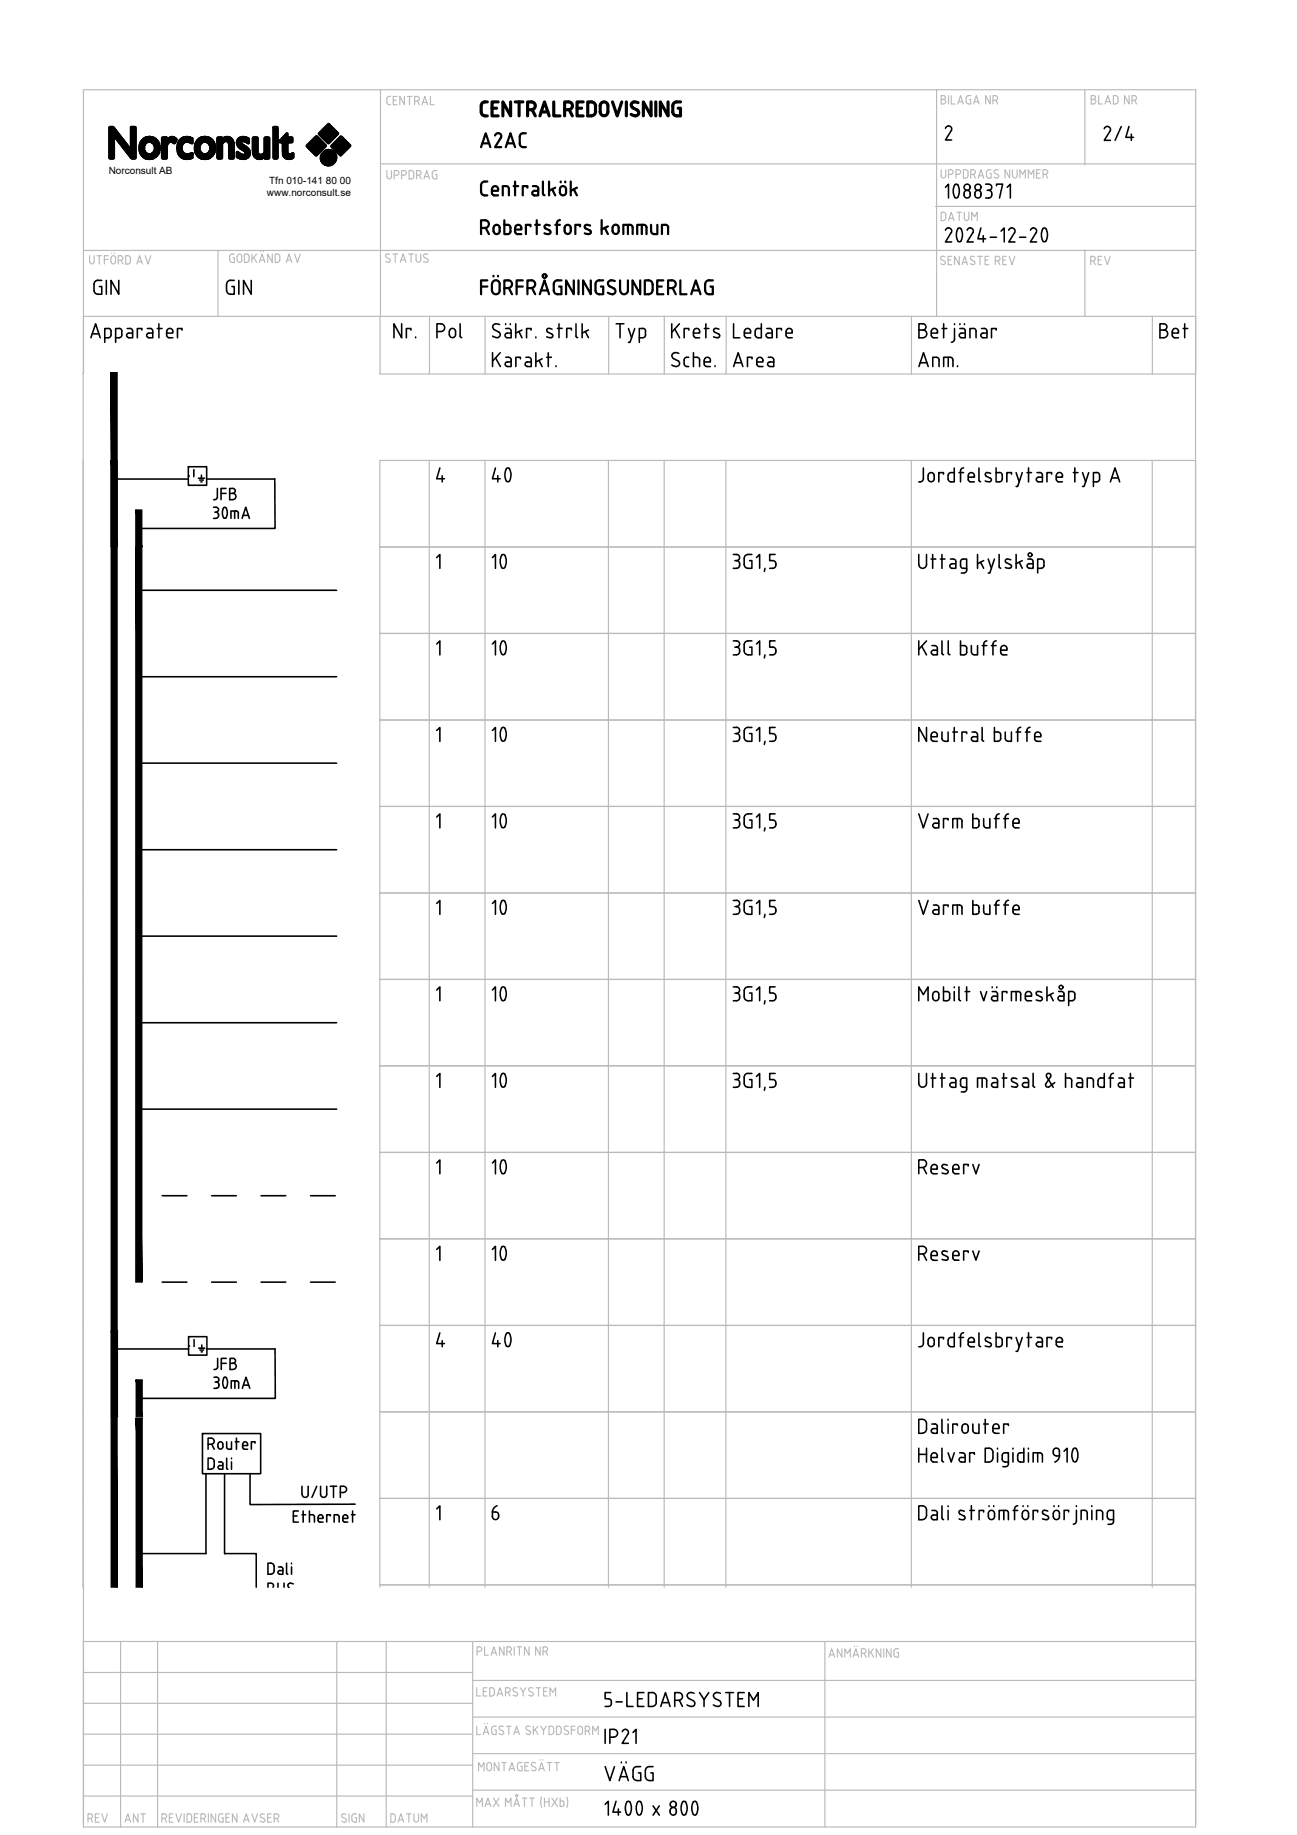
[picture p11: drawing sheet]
<svg xmlns="http://www.w3.org/2000/svg" width="210mm" height="297mm" viewBox="0 0 210 297" stroke-linecap="round" stroke-linejoin="round" font-family="sans-serif">
<defs><g id="words">
<g font-size="7.9">
<text x="77.3" y="80.1">40</text>
<text x="76.6" y="94.2">10</text>
<text x="76.6" y="108.3">10</text>
<text x="76.6" y="122.1">10</text>
<text x="76.6" y="136.2">10</text>
<text x="76.6" y="150.3">10</text>
<text x="76.6" y="178.2">10</text>
<text x="76.6" y="192.3">10</text>
<text x="76.6" y="206.4">10</text>
<text x="77.3" y="220.1">40</text>
</g>
<text font-size="7.5" x="76.6" y="164">10</text>
<text font-size="6.6" x="96.7" y="289.6">VÄGG</text>
<g font-size="5.7">
<text x="177.4" y="24">2/4</text>
<text x="35.3" y="49">GIN</text>
<text x="117.5" y="60.7">Area</text>
<text x="147.5" y="60.7">Anm.</text>
<text x="78.3" y="247.3">6</text>
</g>
<g font-size="5.3">
<text x="76.6" y="25">A2AC</text>
<text x="69.5" y="55.7">Pol</text>
<text x="117.5" y="55.7">Ledare</text>
<text x="186.6" y="55.7">Bet</text>
</g>
<g font-size="4.9">
<text x="33.2" y="82.2">JFB</text>
<text x="33.2" y="223">JFB</text>
</g>
<text font-size="4.4" x="151" y="37">DATUM</text>
<g font-size="4.4" fill="#bababa">
<text x="175.3" y="44.1">REV</text>
<text x="13.1" y="296.3">REV</text>
<text x="19" y="296.3">ANT</text>
</g>
<g font-size="1.6">
<text x="17.6" y="28.2">Norconsult AB</text>
<text x="43.6" y="29.8">Tfn 010-141 80 00</text>
<text x="43.2" y="31.7">www.norconsult.se</text>
</g>
</g></defs>
<g fill="none" stroke="#bababa" stroke-width=".19">
<path d="M61.6 14.5v36.6M63.2 15.6a.43 .43 0 0 0-.6 .3v.7a.43 .43 0 0 0 .6 .4M63.6 16.2h.5M64.3 15.6h-.7v1.4h.7M65.4 15.6v1.4l-.7-1.4v1.4M65.9 15.6h.8M66.3 15.6v1.4M67.1 16.4h.4M67.5 16.3a.37 .37 0 0 0 .4-.3 .37 .37 0 0 0-.4-.4h-.4v1.4M67.6 16.4l.3 .6M68.3 17l.4-1.4 .5 1.4M68.4 16.6h.7"/>
<path d="M69.7 15.6v1.4h.6M151.6 14.5v36.6M152.3 16.1h.4M152.7 15.5a.31 .31 0 0 1 .3 .3 .31 .31 0 0 1-.3 .3 .37 .37 0 0 1 .4 .3 .37 .37 0 0 1-.4 .4h-.4v-1.3h.4M153.5 15.5v1.3M153.9 15.5v1.3h.7M155 16.8l.4-1.3 .5 1.3M155.1 16.5h.7M156.9 16.1h.2v.7h-.5l-.2-.4M157.1 15.5h-.5l-.2 .2v.8M157.6 16.8l.4-1.3 .5 1.3M157.7 16.5h.6"/>
<path d="M160.3 15.5v1.3l-.8-1.3v1.3M160.7 16.2h.4M161.1 15.5h-.4v1.3M161.1 15.5a.37 .37 0 0 1 .4 .4 .37 .37 0 0 1-.4 .3M161.2 16.2l.3 .6M175.6 14.5v12.2M176.6 16.1h.4M177 15.5a.31 .31 0 0 1 .3 .3 .31 .31 0 0 1-.3 .3 .37 .37 0 0 1 .4 .3 .37 .37 0 0 1-.4 .4h-.4v-1.3h.4M177.8 15.5v1.3h.6M178.8 16.8l.5-1.3 .4 1.3M179 16.5h.6M181 16.4l-.3 .4h-.5v-1.3h.5l.2 .2v.7"/>
<path d="M182.7 15.5v1.3l-.7-1.3v1.3M183.2 16.2h.4a.37 .37 0 0 0 .3-.4 .37 .37 0 0 0-.3-.3h-.4v1.3M183.6 16.2l.3 .6M61.6 26.5h131.9M62.6 27.6v1a.37 .37 0 0 0 .4 .3 .37 .37 0 0 0 .4-.3v-1M63.8 28.4l.4-.1a.37 .37 0 0 0 .4-.3 .37 .37 0 0 0-.4-.4h-.4v1.4M65 28.4l.4-.1a.37 .37 0 0 0 .4-.3 .37 .37 0 0 0-.4-.4h-.4v1.4M66.2 27.6l.6 .1a1 1 0 0 1 0 1.2l-.6 .1zM67.4 28.4l.4-.1a.37 .37 0 0 0 .4-.3 .37 .37 0 0 0-.4-.4h-.4v1.4M67.9 28.4l.3 .6M68.6 29l.5-1.4 .4 1.4M68.7 28.6h.7"/>
<path d="M70 28v.6M70 28.6l.2 .3h.1M70.3 27.6h.4M70.3 27.6l-.3 .2v.2M70.5 28.2h.2v.8h-.4M151.4 33.4h42.1M152.3 27.5v.9a.37 .37 0 0 0 .4 .4 .37 .37 0 0 0 .4-.4v-.9M153.5 28.2h.4M153.9 27.5h-.4v1.3M153.9 27.5a.37 .37 0 0 1 .4 .4 .37 .37 0 0 1-.4 .3M154.7 28.2h.4a.37 .37 0 0 0 .4-.4 .37 .37 0 0 0-.4-.3h-.4v1.3M156.3 28.8h.2a.91 .91 0 0 0 0-1.3h-.6v1.3h.4"/>
<path d="M157.1 28.2h.4M157.5 27.5h-.4v1.3M157.5 27.5a.37 .37 0 0 1 .4 .4 .37 .37 0 0 1-.4 .3M157.6 28.2l.3 .6M158.3 28.8l.4-1.3 .5 1.3M158.4 28.5h.7M159.7 27.9v.7l.3 .2M160.2 28.1h.2v.7h-.4M160.4 27.5h-.6l-.1 .4M161.2 27.5h.3M161.2 27.5l-.3 .2v.2l.5 .4M161.5 28.2l.1 .4a.46 .46 0 0 1-.7 .1"/>
<path d="M163.4 27.5v1.3l-.8-1.3v1.3M163.9 27.5v.9a.37 .37 0 0 0 .3 .4 .37 .37 0 0 0 .4-.4v-.9M165.1 28.8v-1.3l.4 .7 .4-.7v1.3M166.4 28.8v-1.3l.5 .7 .4-.7v1.3M167.7 28.1h.5M168.4 27.5h-.7v1.3h.7M168.8 28.2h.4a.37 .37 0 0 0 .4-.4 .37 .37 0 0 0-.4-.3h-.4v1.3M169.2 28.2l.3 .6M13.5 51.2h180v9v-45.7h-180v45.7M13.5 40.5h180M14.5 41.4v1M15.2 41.4l.1 1a.37 .37 0 0 1-.4 .3 .37 .37 0 0 1-.4-.3"/>
<path d="M15.7 41.4h.7M16.1 41.4v1.3M16.9 42h.6M17.5 41.4h-.6v1.3M18 41.6a.37 .37 0 0 1 .4-.2 .37 .37 0 0 1 .3 .4v.6a.38 .38 0 0 1-.4 .3 .38 .38 0 0 1-.4-.3zM18.1 40.9v.1M18.5 40.9v.1M19.1 42.1h.4M19.5 41.4h-.4v1.3M19.5 41.4a.37 .37 0 0 1 .4 .4 .37 .37 0 0 1-.4 .3M19.6 42.1l.3 .6M20.3 41.4h.6a.92 .92 0 0 1 0 1.3h-.6z"/>
<path d="M22.1 42.7l.5-1.3 .5 1.3M22.3 42.4h.6M23.5 41.4l.4 1.3 .5-1.3M35.3 40.5v10.7M37.7 41.7h.2v.8l-.5-.1-.2-.3M37.9 41.1h-.3l-.4 .2v.8M38.4 41.5v.6M38.4 41.5a.37 .37 0 0 1 .4-.4 .37 .37 0 0 1 .3 .4v.6M38.4 42.1a.37 .37 0 0 0 .4 .4 .37 .37 0 0 0 .3-.4M39.9 41.1h-.3v1.4M39.9 41.1l.4 .2v.2M40.3 42.1l-.2 .3-.2 .1"/>
<path d="M40.3 41.5v.6M40.8 41.1v1.4M41.1 41.6l.4 .9M41.5 41.1l-.7 .9M42 42.5l.4-1.4 .5 1.4M42.1 42.1h.7M42.2 40.7v.1M42.7 40.7v.1M44.1 41.1v1.4l-.8-1.4v1.4M44.9 41.1h-.4v1.4l.6-.1 .2-.3M44.9 41.1l.3 .2 .1 .2M45.3 41.5v.6"/>
<path d="M46.3 42.5l.5-1.4 .4 1.4M46.5 42.1h.6M47.7 41.1l.4 1.4 .5-1.4M61.5 51.2v9M63 41.9l.2 .3a.44 .44 0 0 1-.8 .1M63.1 41.2a.39 .39 0 0 0-.5-.1 .39 .39 0 0 0-.2 .4l.6 .4M63.6 41.1h.7M64 41.1v1.4M64.8 42.5l.4-1.4 .5 1.4M64.9 42.1h.7M66.1 41.1h.8M66.5 41.1v1.4"/>
<path d="M67.3 41.1v1M68.1 41.1v1a.37 .37 0 0 1-.4 .3 .37 .37 0 0 1-.3-.3M69.1 41.9l.2 .3a.44 .44 0 0 1-.8 .1M69.2 41.2a.41 .41 0 0 0-.4-.1 .41 .41 0 0 0-.2 .4l.5 .4M69.5 51.2v9M78.5 51.2v9M98.5 51.2v9M107.5 51.2v9M117.5 51.2v9M147.5 51.2v9M152.4 42.1l.4 .2M152.8 42.2l.2 .4a.44 .44 0 0 1-.8 .1"/>
<path d="M152.9 41.5a.41 .41 0 0 0-.4 0 .41 .41 0 0 0-.2 .4l.1 .2M153.4 42.1h.5M154 41.5h-.6v1.3h.6M155.2 41.5v1.3l-.7-1.3v1.3M155.7 42.8l.4-1.3 .5 1.3M155.8 42.5h.6M157 42.7l.5 .1M157.2 42.1l.4 .2M157.6 42.2l.2 .4-.3 .2M157.7 41.5a.39 .39 0 0 0-.4 0 .39 .39 0 0 0-.2 .4l.1 .2M158.2 41.5h.8M158.6 41.5v1.3"/>
<path d="M159.4 42.1h.5M160 41.5h-.6v1.3h.6M161.1 42.2h.4a.37 .37 0 0 0 .3-.3 .37 .37 0 0 0-.3-.4h-.4v1.3M161.5 42.2l.3 .6M162.3 42.1h.4M162.9 41.5h-.6v1.3h.6M163.3 41.5l.5 1.3 .4-1.3M175.6 40.5v10.7M186.5 51.2v9M13.5 60.3v196.6M61.5 60.3v.2h132v-.2v196.6v-.4h-132h132v-13.9h-132h132v-14.1h-132h132v-13.9h-132h132v-14.1h-132h132v-14h-132h132v-14h-132h132v-14h-132h132v-13.9h-132h132v-14.1h-132h132v-13.9h-132h132v-14.1h-132h132v-14h-132h132v-14h-132v182.4M69.5 60.3v.2"/>
<path d="M69.5 74.5v182.4M78.5 60.3v.2M78.5 74.5v182.4M98.5 60.3v.2M98.5 74.5v182.4M107.5 60.3v.2M107.5 74.5v182.4M117.5 74.5v182.4M147.5 74.5v182.4M186.5 60.3v.2M186.5 74.5v182.4M13.5 256.5v39.2h180v-39.2"/>
<path d="M13.5 265.7h180v29.5M13.5 275.7h63M13.5 270.7h63M19.5 265.7v30M25.5 265.7v30M54.5 265.7v30M62.5 265.7v30M76.5 265.7v30M76.5 277.9h116.9M76.5 272h116.9M77.2 273.2v1.3h.6M77.2 279.4v1.4h.6"/>
<path d="M77.2 267.3h.4M77.6 267.3a.37 .37 0 0 0 .4-.4 .37 .37 0 0 0-.4-.3h-.4v1.3M78.2 273.8h.5M78.4 266.6v1.3h.6M78.4 279h.1M78.8 273.2h-.6v1.3h.6M78.9 279h.1M79.5 267.9l.4-1.3 .5 1.3M79.6 273.2h-.4v1.3h.6l.2-.4M79.6 273.2h.2l.2 .4M79.6 267.6h.6M79.9 279.4h.4"/>
<path d="M79.9 279.4l-.2 .1a1.02 1.02 0 0 0-.1 1.1l.3 .2M80 273.6v.5M80.5 274.5l.4-1.3 .5 1.3M80.6 274.2h.6M80.9 280l.6 .3-.1 .4-.2 .1M81.4 279.5a.39 .39 0 0 0-.4-.1 .39 .39 0 0 0-.2 .4l.1 .2M81.6 266.6v1.3l-.8-1.3v1.3M81.8 273.9h.4M82 279.4h.7M82 267.3h.4M82.2 273.2h-.4v1.3M82.2 273.2a.37 .37 0 0 1 .4 .4 .37 .37 0 0 1-.4 .3"/>
<path d="M82.3 273.9l.2 .6M82.3 279.4v1.4M82.4 267.3a.37 .37 0 0 0 .4-.4 .37 .37 0 0 0-.4-.3h-.4v1.3M82.5 267.3l.3 .6M83.2 273.8l.4 .2M83.2 266.6v1.3M83.6 274l.2 .3a.44 .44 0 0 1-.8 .1M83.7 266.6h.7M83.7 273.3a.39 .39 0 0 0-.5-.1 .39 .39 0 0 0-.2 .4l.2 .2M84.1 266.6v1.3M84.2 273.2l.5 .7 .4-.7M84.7 273.9v.6"/>
<path d="M85.3 280l.4 .2 .2 .3a.44 .44 0 0 1-.8 .1M85.6 266.6v1.3l-.7-1.3v1.3M85.7 273.8l.4 .2 .2 .3a.44 .44 0 0 1-.7 .1M85.8 279.5a.41 .41 0 0 0-.4-.1 .41 .41 0 0 0-.3 .4l.2 .2M86.2 273.3a.41 .41 0 0 0-.4-.1 .41 .41 0 0 0-.2 .4l.1 .2M86.3 279.4v1.4M86.6 279.9l.5 .9M86.8 273.2h.7M87.1 279.4l-.8 .9M87.1 273.2v1.3M87.4 266.6v1.3l-.7-1.3v1.3M87.5 279.4l.5 .7 .4-.7"/>
<path d="M87.9 267.3h.3M88 273.8h.4M88.3 267.3a.37 .37 0 0 0 .3-.4 .37 .37 0 0 0-.4-.3h-.3v1.3M88.3 267.3l.3 .6M88.6 273.2h-.6v1.3h.6M89 274.5v-1.3l.5 .7 .4-.7v1.3M90.4 279.4h-.3v1.4h.3M90.4 279.4l.2 .1a.9 .9 0 0 1 0 1.2l-.2 .1M91.4 280l.4 .2M91.6 279.4l-.3 .2 .1 .4M91.6 279.4l.4 .1M93.1 279.4h-.6v1.4"/>
<path d="M93.5 279.8v.6M93.5 279.8a.37 .37 0 0 1 .4-.4 .37 .37 0 0 1 .4 .4v.6a.37 .37 0 0 1-.4 .4 .37 .37 0 0 1-.4-.4M133.5 265.7v30M134.2 268.3l.4-1.4 .5 1.4M134.3 267.9h.6M136.2 266.9v1.4l-.7-1.4v1.4M136.7 268.3v-1.4l.5 .7 .4-.7v1.4M138 268.3l.5-1.4 .5 1.4M138.2 267.9h.6M138.3 266.5h.1M138.7 266.5h.1M139.4 267.6h.4a.37 .37 0 0 0 .4-.3 .37 .37 0 0 0-.4-.4h-.4v1.4"/>
<path d="M139.8 267.6l.4 .7M140.6 266.9v1.4M140.9 267.4l.5 .9M141.4 266.9l-.8 .8M142.6 266.9v1.4l-.8-1.4v1.4M143 266.9v1.4M144.2 266.9v1.4l-.7-1.4v1.4M145.2 267.5h.2v.8l-.5-.1-.2-.3M145.4 266.9h-.4l-.3 .2v.8M13.5 280.7h63M13.5 285.7h63M13.5 290.7h63"/>
<path d="M26.2 294.4h.4M26.6 294.4a.37 .37 0 0 0 .4-.4 .37 .37 0 0 0-.4-.4h-.4v1.4M26.7 294.4l.3 .6M27.4 294.2h.5M28 293.6h-.6v1.4h.6M28.5 293.6l.4 1.4 .5-1.4M29.8 293.6v1.4M30.6 293.6h-.3v1.4h.3M30.6 293.6l.4 .2v.2M31 294v.6M31 294.6v.2l-.4 .2M31.5 294.2h.4"/>
<path d="M32.1 293.6h-.6v1.4h.6M32.5 294.4h.4M32.9 294.4a.37 .37 0 0 0 .4-.4 .37 .37 0 0 0-.4-.4h-.4v1.4M33 294.4l.3 .6M33.7 293.6v1.4M34.9 293.6v1.4l-.7-1.4v1.4M36.1 293.6l-.5 .1a1.02 1.02 0 0 0-.2 1.1l.3 .2h.4v-.8h-.2M36.6 294.2h.4M37.2 293.6h-.6v1.4h.6M38.4 293.6v1.4l-.8-1.4v1.4M39.4 295l.5-1.4 .4 1.4M39.5 294.6h.7"/>
<path d="M40.8 293.6l.4 1.4 .5-1.4M42.4 293.6l.4 .1M42.4 293.6l-.2 .1v.3l.5 .4M42.7 294.4l.2 .3a.46 .46 0 0 1-.8 .1M43.3 294.2h.5M43.9 293.6h-.6v1.4h.6M44.4 294.4h.3M44.8 294.4a.37 .37 0 0 0 .3-.4 .37 .37 0 0 0-.4-.4h-.3v1.4M44.8 294.4l.3 .6M56 293.7a.41 .41 0 0 0-.5-.1 .41 .41 0 0 0-.2 .4l.6 .4 .1 .3a.44 .44 0 0 1-.7 .1M56.5 293.6v1.4M56.9 294v.6"/>
<path d="M57.5 294.2h.2v.8l-.6-.1-.1-.3M57.7 293.6l-.6 .1-.1 .3M58.9 293.6v1.4l-.8-1.4v1.4M63.2 293.6l.6 .1a.92 .92 0 0 1 0 1.2l-.6 .1zM64.4 295l.5-1.4 .4 1.4M64.6 294.6h.6M65.8 293.6h.7M66.2 293.6v1.4M67 293.6v1a.37 .37 0 0 0 .4 .3 .37 .37 0 0 0 .3-.3v-1M68.2 295v-1.4l.4 .8 .5-.8v1.4M76.5 289.8h116.9M76.5 283.9h116.9"/>
<path d="M77.2 292.4v-1.3l.4 .7 .5-.7v1.3M77.4 286.6v-1.3l.5 .8 .4-.8v1.3M78.2 280.8l.5-1.4 .4 1.4M78.3 280.4h.7M78.5 292.4l.5-1.3 .4 1.3M78.6 292h.7M78.8 285.7v.6M78.8 285.7a.37 .37 0 0 1 .4-.4 .37 .37 0 0 1 .3 .4M79.5 285.7v.6a.37 .37 0 0 1-.3 .3 .37 .37 0 0 1-.4-.3M79.9 291.1l.9 1.3M80.1 280h.2v.8h-.4M80.8 285.3v1.3l-.8-1.3v1.3"/>
<path d="M80.8 291.1l-.9 1.3M80.8 280.6l.4 .2M81.2 285.3h.7M81.6 285.3v1.3M81.8 292.4v-1.3l.5 .7 .4-.7v1.3M82.4 286.6l.4-1.3 .5 1.3M82.5 286.3h.7M83.2 280.8l.4-1.4 .5 1.4M83.2 292.4l.4-1.3 .5 1.3M83.3 280.4h.6M83.3 292h.6M83.7 285.7l.1 .8 .3 .1h.4v-.7h-.2"/>
<path d="M84.1 285.3h.4M84.1 285.3h-.2l-.1 .4M84.5 291.1h.8M84.9 291.1v1.3M84.9 285.9h.5M85.5 285.3h-.6v1.3h.6M85.7 291.1h.8M86.1 291.1v1.3M86.1 285.9l.5 .2M86.6 286.1l.2 .3a.44 .44 0 0 1-.8 .1M86.7 285.4a.39 .39 0 0 0-.5-.1 .39 .39 0 0 0-.2 .4l.2 .2M87.2 286.6l.5-1.3 .4 1.3"/>
<path d="M87.3 286.3h.7M87.4 284.8v.1M87.7 290.9a2.36 2.36 0 0 0 0 1.7M87.9 284.8v.1M88 280.1v.7M88.1 291.1v1.3M88.1 291.7h.8M88.5 285.3h.8M88.9 291.1v1.3M88.9 285.3v1.3M89.2 280.8l.2-.1a.89 .89 0 0 0 0-1.2l-.5-.1v1.4h.3M89.3 291.1l.9 1.3"/>
<path d="M89.7 285.3h.8M90.1 285.3v1.3M90.2 291.1l-.9 1.3M90.7 291.1v1.3h.4l.2-.2M90.7 291.5h.3M91 291.5l.3 .3M91.2 291.8v.4M91.7 290.9a2.36 2.36 0 0 1 0 1.7M91.9 280.2l.1 .3a.44 .44 0 0 1-.7 .1M92.5 280h.6M94.7 280.2h.4a.37 .37 0 0 0 .4-.4 .37 .37 0 0 0-.4-.4h-.4v1.4M95.2 280.2l.3 .6"/>
<path d="M95.9 280.8v-1.4l.5 .8 .4-.8v1.4"/>
<circle cx="83.6" cy="290.7" r=".18"/>
</g>
<g fill="#000" stroke="#000" stroke-width=".16">
<path d="M52.9 26.7h.5zM53 24.3h.3z"/>
<path d="M51.2 22.1l-1.5 1.5h3zM49.7 23.6h3l-1.5 1.5z"/>
<path d="M51.6 21.6l1.6 1.5v-3zM53.2 20.1l1.5 1.5-1.5 1.5z"/>
<path d="M52.9 26.7h.4zM53 26.7h.3z"/>
<path d="M53 24.3h.4zM52.9 24.3h.5z"/>
<path d="M52.9 24.3l.7 .1zM52.8 24.4h.8z"/>
<path d="M52.8 24.4h.9zM52.7 24.4h1z"/>
<path d="M52.8 26.7h.8zM52.8 26.7h.6z"/>
<path d="M53.6 23.6l1.5 1.5v-3zM55.1 22.1l1.6 1.5-1.6 1.5z"/>
<path d="M52.7 24.4l1.1 .1zM52.6 24.5h1.2z"/>
<path d="M52.7 26.6h1zM52.7 26.6l.9 .1z"/>
<path d="M52.6 24.5h1.3zM52.5 24.5h1.4z"/>
<path d="M52.6 26.6h1.2zM52.6 26.6h1.1z"/>
<path d="M52.5 24.5l1.4 .1zM52.4 24.6l.1-.1 1.4 .1z"/>
<path d="M52.5 26.5h1.4zM52.5 26.5l1.3 .1z"/>
<path d="M52.4 24.6l1.6 .1zM52.3 24.7h1.7z"/>
<path d="M52.4 26.4l1.5 .1v-.1zM52.4 26.4l1.5 .1z"/>
<path d="M52.3 24.7l1.8 .1-.1-.1zM52.3 24.7l1.8 .1h-1.9z"/>
<path d="M52.3 26.4h1.7zM52.3 26.4h1.6z"/>
<path d="M52.2 24.8l2 .1-.1-.1zM52.2 24.8l2 .1h-2z"/>
<path d="M52.2 26.3l1.8 .1 .1-.1zM52.2 26.3l1.8 .1z"/>
<path d="M52.2 24.9l2 .1v-.1zM52.2 24.9l2 .1h-2.1z"/>
<path d="M52.2 26.2l1.9 .1 .1-.1zM52.2 26.2l1.9 .1h-1.9z"/>
<path d="M52.1 25l2.2 .1-.1-.1zM52.1 25l2.2 .1h-2.3z"/>
<path d="M52.1 26.1l2.1 .1v-.1zM52.1 26.1l2.1 .1h-2z"/>
<path d="M52 25.1l2.3 .1v-.1zM52 25.1l2.3 .1h-2.3z"/>
<path d="M52 26l2.2 .1 .1-.1zM52 26l2.2 .1h-2.1z"/>
<path d="M52 25.2l2.3 .1v-.1zM52 25.2l2.3 .1h-2.3z"/>
<path d="M52 25.9l2.3 .1v-.1zM52 25.9l2.3 .1h-2.3z"/>
<path d="M52 25.3l2.4 .1-.1-.1zM52 25.3l2.4 .1h-2.4z"/>
<path d="M52 25.7l2.3 .2v-.2zM52 25.7l2.3 .2h-2.3z"/>
<path d="M52 25.4l2.4 .1v-.1zM52 25.4l2.4 .1h-2.4z"/>
<path d="M52 25.5l2.4 .1v-.1zM52 25.5l2.4 .1h-2.4z"/>
<path d="M52 25.6l2.3 .1 .1-.1zM52 25.6l2.3 .1h-2.3z"/>
<path d="M18 74.5l1 14v-14zM18 74.5l1 14h-1z"/>
<path d="M22 82.5v6h1zM22 82.5h1v6z"/>
<path d="M22 88.5l1 119v-119zM22 88.5l1 119h-1z"/>
<path d="M18 215.4l1 13.9v-13.9zM18 215.4l1 13.9h-1z"/>
<path d="M22 223.4v5.9h1zM22 223.4h1v5.9z"/>
<path d="M18 60.3v196.6h1zM18 60.3h1v196.6z"/>
<path d="M22 229.5v27.4h1zM22 229.5h1v27.4z"/>
</g>
<g fill="none" stroke="#000" stroke-width=".25">
<path d="M153 30.3l.5-.5v2.3M153.5 20.4l-.4 .2-.1 .2M153.5 20.4l.5 .2v.6M153.9 21.2l-.9 1.5h1M153.9 37.7l-.9 1.5h1M154.5 29.9l.4-.1a1.82 1.82 0 0 1 0 2.2h-.3a1.94 1.94 0 0 1-.1-2.1zM155 37a1.94 1.94 0 0 0 .1 2.1h.3a1.94 1.94 0 0 0 .1-2.1M156.1 31.1a.59 .59 0 0 1 .9 0 .59 .59 0 0 1-.2 .9 .6 .6 0 0 1-.7-.2 .6 .6 0 0 1 0-.7zM157.4 37.7l-.9 1.5h1M157.8 31.3v.3M157.8 31.3a.52 .52 0 0 1 .6-.5 .52 .52 0 0 1 .3 .8 .49 .49 0 0 1-.4 .5 .49 .49 0 0 1-.5-.5M158.7 36.9l-.4 1.8h1.2"/>
<path d="M159.1 38.1v1.1M159.5 29.8h.5a.5 .5 0 0 1 .5 .5 .5 .5 0 0 1-.5 .5M159.8 30.8h.2M160 30.8a.64 .64 0 0 1 .5 .6 .64 .64 0 0 1-.5 .7M160.3 38.4h1M161.3 30.1v-.3h1l-.5 2.3M162 37.4l.5-.5v2.3M163 30.3l.5-.5v2.3M163.3 37.3a.52 .52 0 0 1 .7-.4 .52 .52 0 0 1 .2 .8l-.9 1.5h1M165 38.4h1M166.8 37.3a.51 .51 0 0 1 .7-.4 .51 .51 0 0 1 .2 .8M167.7 37.7l-.9 1.5h1"/>
<path d="M168.8 37l.4-.1a1.82 1.82 0 0 1 0 2.2h-.3a1.94 1.94 0 0 1-.1-2.1zM14.7 54.7l.8-2.3 .7 2.3M14.9 54h1.1M15.8 45.4h.7M15.8 45.4a.62 .62 0 0 0-.6 .6v1a.62 .62 0 0 0 .6 .6M16.1 46.4h.4v1.2h-.7M17.2 45.4v2.2M18 54.2l-.1-.8-.1-.2h-.8v2.2M18 54.2l-.2 .4-.8 .1M19.2 45.4v2.2l-1.2-2.2v2.2M19.7 53.6v.6M19.7 53.6l-.2-.4h-.8v2.2"/>
<path d="M19.7 54.2l-.2 .4-.8 .1M20.6 53.2h.4M20.8 53.9h.7M20.9 53.9a.37 .37 0 0 0-.4 .4 .37 .37 0 0 0 .4 .4M21 53.2l.4 .2 .1 1.3h-.7M23 53.4v-.2h-.8v1.5M23.8 53.2h.7l.2 .4v1.1h-.6M24.1 53.9h.6M24.1 53.9a.37 .37 0 0 0-.4 .4 .37 .37 0 0 0 .4 .4M25.5 53.2h.7M25.7 52.4v2.3M28 53.7v.2h-1"/>
<path d="M28 53.7a.51 .51 0 0 0-.5-.5 .51 .51 0 0 0-.5 .5v.8l.4 .2h.6M29.5 53.4v-.2h-.8v1.5M65 52.4v2.3l-1.2-2.3v2.3M66.5 53.4v-.2h-.7v1.5M67.3 54.6v.1M79.7 57.1v2.2M80.2 57.9l.8 1.4M80.9 52.5h-.3a.55 .55 0 0 0-.7 .1 .55 .55 0 0 0 .1 .8l.7 .3a.51 .51 0 0 1 .2 .7 .51 .51 0 0 1-.7 .2l-.5-.2M81 57.1l-1.3 1.4M81.8 53.2h.7l.2 .4v1.1h-.6a.38 .38 0 0 1-.4-.4 .38 .38 0 0 1 .4-.4h.6M81.8 52.4v.1M81.9 57.8l.6 .1 .2 .4v1h-.6"/>
<path d="M82.1 58.6h.6M82.1 58.6a.37 .37 0 0 0-.4 .3 .37 .37 0 0 0 .4 .4M82.6 52.4v.1M83.5 52.4v2.3M84 53.7l.5 1M84.2 58.1v-.3h-.7v1.5M84.5 53.4l-1 .5M85.1 57.8l.7 .1 .2 .4v1h-.7M85.3 58.6h.7M85.4 58.6a.37 .37 0 0 0-.4 .3 .37 .37 0 0 0 .4 .4M86 53.4v-.2h-.8v1.5M86.7 54.6v.1"/>
<path d="M86.7 57.1v2.2M87.2 58.3l.5 1M87.7 58.1l-1 .5M88.5 57.8h.7M88.6 53.7l.7 .4M88.7 57.1v2.2M88.8 53.2l.5 .1M88.8 53.2l-.3 .2 .1 .3M89.3 54.1l.2 .3a.65 .65 0 0 1-1 .1M90 59.2v.1M90.2 53.2h.8M90.5 52.4v2.3"/>
<path d="M92.5 53.4v-.2h-.8v1.5M93.2 52.4v2M93.2 54.4l.3 .3M94.2 52.4v2.3M94.7 53.7l.5 1M95.2 53.4l-1 .5M99.7 52.4h1.3M100.4 52.4v2.3M101.7 53.2l.5 1.5M102.7 53.2l-.7 2.2h-.3M103.5 54.7h.5M104 53.2h-.5v2.2"/>
<path d="M104 53.2l.4 .2 .1 .8M104.5 54.2l-.1 .2-.4 .3M108.7 52.4v2.3M108.7 59.1l.8 .2M109 58l.7 .4M109.2 53.3l.8 1.4M109.7 58.4a.5 .5 0 0 1 .3 .5 .5 .5 0 0 1-.5 .4M109.9 57.2a.62 .62 0 0 0-.9-.1 .62 .62 0 0 0-.2 .8l.2 .1M110 52.4l-1.3 1.4M110.7 58.9l.1 .2 .4 .2M111.1 59.3h.4M111.5 57.8l-.6 .1-.1 .1-.1 .9"/>
<path d="M111.5 53.4v-.2h-.8v1.5M112.2 57.8h.6M112.2 57.1v2.2M112.8 57.8l.4 .2v1.3M113.2 53.7v.2h-1M113.2 53.7a.51 .51 0 0 0-.5-.5 .51 .51 0 0 0-.5 .5l.1 .8 .3 .2h.6M114 53.2h.7M114.2 52.4v2.3M114.3 59.3h.7M115 58.3v.3h-1M115 58.3a.51 .51 0 0 0-.5-.5 .51 .51 0 0 0-.5 .5v.8l.4 .2M115.6 53.7l.7 .4"/>
<path d="M115.8 53.2l-.3 .2 .1 .3M148.7 53.4h.7M149.4 52.4h-.7v2.3M149.4 52.4a.5 .5 0 0 1 .5 .5 .5 .5 0 0 1-.5 .5 .62 .62 0 0 1 .6 .6 .62 .62 0 0 1-.6 .7M150.7 53.9h1a.52 .52 0 0 0-.3-.7 .52 .52 0 0 0-.7 .5v.6M152.5 53.2h.7M152.7 52.4v2.3M154.5 52.4v.1M154.5 53.2v1.7M155.3 53.2h.5M155.3 52.4v.1M155.8 53.2l.4 .2v1.3h-.6a.38 .38 0 0 1-.4-.4 .38 .38 0 0 1 .4-.4h.6"/>
<path d="M156.1 52.4v.1M157.5 53.2h-.5v1.5M157.5 53.2l.4 .2 .1 1.3M158.8 53.2h.7l.2 .4v1.1h-.6a.38 .38 0 0 1-.4-.4 .38 .38 0 0 1 .4-.4h.6M161.2 53.4v-.2h-.7v1.5M18.5 77.5h12M30.5 77.1h.1M30.5 75.6h2.9v3h-2.9zM31.4 76v1.2M33.4 77.5h11.1v8h-22M71.2 75.8l-.5 1.7h1.2M71.6 77v1"/>
<path d="M148.7 78h.2M149.4 75.8v1.7l-.2 .4-.3 .1M150.3 76.7a.5 .5 0 0 1 .5-.2 .5 .5 0 0 1 .4 .5v.5a.5 .5 0 0 1-.5 .5 .5 .5 0 0 1-.5-.5zM152.7 76.8v-.3h-.8v1.5M153.4 76.9v.7M153.5 77.6v.2l.4 .2M153.9 76.5h.5M153.9 76.5l-.4 .2v.2M154.4 75.8v2.2h-.5M155.2 76.5h.7M155.4 76.2v1.8M155.9 75.7l-.4 .3-.1 .2"/>
<path d="M156.7 77.6l.2 .3 .2 .1M156.7 77.2h1a.52 .52 0 0 0-.4-.7 .52 .52 0 0 0-.6 .5v.6M157.1 78h.6M158.4 75.8v2M158.5 77.7l.2 .3M159.6 77.1l.7 .3 .1 .3a.65 .65 0 0 1-1 .2M159.8 76.5l.5 .1M159.8 76.5l-.3 .2 .1 .4M161.2 75.7v2.3h.6M161.2 76.5h.6M161.8 76.5h.2a1.13 1.13 0 0 1 .1 1.3l-.3 .2M163.7 76.8v-.3h-.8v1.5"/>
<path d="M164.4 76.5l.6 1.5M165.4 76.5l-.7 2.2h-.3M166.2 76.5h.7M166.5 75.7v2.3M167.8 76.5h.5M168.3 76.5l.3 .2 .1 1.3h-.6M168.7 77.2h-.6a.37 .37 0 0 0-.4 .4 .37 .37 0 0 0 .4 .4M170.2 76.8v-.3h-.8v1.5M170.9 77v.6M171 77.6l.1 .3 .2 .1M171 77a.52 .52 0 0 1 .6-.5 .52 .52 0 0 1 .3 .7h-1M171.3 78h.6"/>
<path d="M173.7 76.5h.8M173.9 75.7v2.3M175.2 76.5l.5 1.5M176.2 76.5l-.7 2.2h-.3M177 78h.5M177.5 76.5h-.5v2.2M177.5 76.5h.2a1.11 1.11 0 0 1 .2 1.3l-.4 .2M179.7 78l.7-2.3 .8 2.3M179.9 77.4h1.1M22.5 95.6h32M34.6 83.9h.4M38 82.7v1.2"/>
<path d="M38.2 82.7h-.8v1.2M38.6 83.1v.8M39.2 83.9l.6-1.8 .6 1.8M70.7 90.3l.5-.5v2.2M118.7 89.8h.5a.5 .5 0 0 1 .5 .5 .5 .5 0 0 1-.5 .4M118.9 90.7h.3M119.2 90.7l.3 .1 .2 .4M119.7 91.3a.56 .56 0 0 1-.5 .7h-.5M121.3 90.7h.4v1.3h-.6a.62 .62 0 0 1-.7-.6M121.7 89.8h-.6a.62 .62 0 0 0-.7 .6v1M122.4 90.3l.5-.5v2.2M123.8 92l-.1 .5"/>
<path d="M125.4 89.8h-.8v.9l.7 .1 .3 .4M125.6 91.3a.56 .56 0 0 1-.5 .7h-.5M148.7 91.4a.62 .62 0 0 0 .6 .6 .62 .62 0 0 0 .6-.6M148.7 89.8v1.6M149.9 89.8v1.6M150.7 90.5h.7M150.9 89.8v2.2M152.2 90.5h.7M152.4 89.8v2.2M153.8 90.5l.7 .1 .2 .3M154.7 90.9v1.1h-.6a.37 .37 0 0 1-.4-.4 .37 .37 0 0 1 .4-.3h.6M155.4 90.9l.3-.3 .7-.1v1.8"/>
<path d="M155.4 90.9l.1 .9 .4 .2h.5M155.6 92.8h.4M156.4 92.3v.2l-.4 .2M158.2 89.8v2.2M158.7 91l.5 1M159.2 90.7l-1 .6M159.9 90.5l.5 1.5M160.9 90.5l-.7 2.3h-.3M161.7 89.8v1.9M161.7 91.7l.3 .3M162.7 91.9l.7 .1M163.5 91.4l.2 .3-.3 .3"/>
<path d="M163.6 90.6h-.2a.44 .44 0 0 0-.7 .3l.8 .5M164.4 89.8v2.2M165 91l.4 1M165.4 90.7l-1 .6M166.3 90.5h.5M166.6 91.3h.6M166.6 91.2a.37 .37 0 0 0-.4 .4 .37 .37 0 0 0 .4 .4M166.8 90.5l.3 .2 .1 .2M167.2 90.9v1.1h-.6M167.9 92h.6M169 90.9l-.3-.3-.8-.1v2.2M169 90.9l-.1 .9-.4 .2"/>
<path d="M22.5 109.5h32M70.7 104.3l.5-.6v2.3M70.7 118.2l.5-.4v2.2M118.7 103.7h.5a.5 .5 0 0 1 .5 .5 .5 .5 0 0 1-.5 .5M118.7 117.8h.5M118.9 104.8h.3M118.9 118.8h.3M119.2 104.7a.57 .57 0 0 1 .5 .8M119.2 117.7a.5 .5 0 0 1 .5 .5 .5 .5 0 0 1-.5 .5M119.2 118.8h.3l.2 .4M119.7 105.5l-.2 .4-.8 .1M119.7 119.3a.56 .56 0 0 1-.5 .7h-.5"/>
<path d="M120.4 118.4v1a.62 .62 0 0 0 .7 .6h.6v-1.2h-.4M121.1 117.8h.6M121.1 117.7a.62 .62 0 0 0-.7 .7M121.7 103.7h-.6a.62 .62 0 0 0-.7 .7v1a.66 .66 0 0 0 .7 .6h.6v-1.2h-.4M122.4 104.3l.5-.6v2.3M122.4 118.2l.5-.4v2.2M123.8 106l-.1 .5M125.4 103.7h-.8v1.1l.5-.1a.57 .57 0 0 1 .5 .8M125.4 117.8h-.8v1h.7l.3 .4M125.6 105.5l-.3 .4-.7 .1M125.6 119.3a.56 .56 0 0 1-.5 .7h-.5M148.7 103.7v2.3"/>
<path d="M149.2 104.6l.7 1.4M149.9 117.8v2.2l-1.2-2.2v2.2M149.9 103.7l-1.2 1.4M150.7 119v.6M150.7 119.6l.2 .3 .2 .1M150.7 119a.52 .52 0 0 1 .7-.5 .52 .52 0 0 1 .3 .8h-1M150.8 104.5h.5M151.3 104.5l.3 .2 .1 1.3h-.6a.38 .38 0 0 1-.4-.4 .38 .38 0 0 1 .4-.4h.6M152.4 103.7l.1 2 .2 .3M152.4 118.5l.1 1.3 .4 .2M153.4 118.5v1.5h-.5M153.5 103.7v2l.2 .3"/>
<path d="M154.2 118.5h.7M154.4 117.8v2.2M155.4 103.7v2.3l.8-.1a1.09 1.09 0 0 0 .2-1.2l-.4-.2h-.6M156.4 118.8v-.3h-.7v1.5M157.2 104.5l.1 1.3 .4 .2M157.3 118.5l.7 .1 .2 .3v1.1h-.6M157.6 119.3h.6M157.6 119.2a.37 .37 0 0 0-.4 .4 .37 .37 0 0 0 .4 .4M158.2 104.5v1.5h-.6M158.9 117.8v1.9M159 119.7l.2 .3M159 104.5h.7"/>
<path d="M159.2 104.3v1.7M159.7 103.7l-.4 .3-.1 .2M160.4 104.5h.8M160.7 104.3v1.7M160.9 117.8v2.2h.6M160.9 118.5l.8 .1a1.03 1.03 0 0 1 0 1.3l-.2 .1M161.2 103.7l-.4 .3-.1 .2M161.9 105.2h1.1a.52 .52 0 0 0-.4-.7 .52 .52 0 0 0-.6 .5l-.1 .6M162 105.6l.2 .3 .8 .1M162.7 118.5v1.1M162.7 119.5l.1 .3 .3 .2M163.7 118.5v1.5h-.6"/>
<path d="M164.4 118.5h.8M164.7 118.2v1.8M165.2 117.7l-.4 .3-.1 .2M165.9 118.5h.8M166.2 118.2v1.8M166.7 117.7l-.4 .3-.1 .2M167.4 119.6l.1 .2 .3 .2M167.4 119.3h1a.52 .52 0 0 0-.3-.8 .52 .52 0 0 0-.7 .5v.6M22.5 123.5h32M22.5 137.5h32M70.7 132.3l.5-.6v2.3M118.7 131.7h.5a.5 .5 0 0 1 .5 .5 .5 .5 0 0 1-.5 .5"/>
<path d="M118.9 132.7h.3M119.2 132.7a.57 .57 0 0 1 .5 .8M119.7 133.5l-.2 .4-.8 .1M121.3 132.7h.4v1.3h-.6a.66 .66 0 0 1-.7-.6M121.7 131.7h-.6a.62 .62 0 0 0-.7 .7v1M122.4 132.3l.5-.6v2.3M123.8 120l-.1 .5M123.8 134l-.1 .5M125.4 131.7h-.8v1h.5a.57 .57 0 0 1 .5 .8M125.6 133.5l-.3 .4-.7 .1M148.7 131.7l.7 2.3 .8-2.3M151.1 132.5h.6l.3 .4"/>
<path d="M151.1 120h.6M151.9 132.9v1.1h-.6a.38 .38 0 0 1-.3-.4 .38 .38 0 0 1 .3-.3h.6M153.4 132.7v-.2h-.7v1.5M154.9 132.5v1.5M155.3 132.5h-1.1v1.5M155.3 132.5l.3 .2 .1 .2M155.7 132.9v1.1M157.4 131.7v2.3h.6M157.4 132.5h.6M158 132.5l.4 .2 .1 .2M158.4 132.9v.9l-.4 .2M159.2 132.5l.1 1.3 .3 .2h.6v-1.5"/>
<path d="M160.9 132.5h.8M161.7 131.7l-.4 .3-.1 .2v1.8M162.4 132.5h.8M162.7 132.3v1.7M163.2 131.7l-.4 .3-.1 .2M164.3 134h.6M164.9 133v.3h-1M165 133a.51 .51 0 0 0-.6-.5 .51 .51 0 0 0-.5 .5l.1 .8 .3 .2M167.8 120h.6M22.5 151.5h32M70.7 146.2l.5-.4v2.2M118.7 159.8h.5a.5 .5 0 0 1 .5 .4 .5 .5 0 0 1-.5 .5"/>
<path d="M118.7 145.8h.5M118.9 146.8h.3M119.2 145.7a.5 .5 0 0 1 .5 .5 .5 .5 0 0 1-.5 .5M119.2 146.8a.56 .56 0 0 1 .5 .7M119.7 147.5l-.2 .4-.8 .1M121.1 145.8h.6M121.1 145.7a.62 .62 0 0 0-.7 .7v1a.66 .66 0 0 0 .7 .6h.6v-1.2h-.4M121.7 159.8h-.6a.62 .62 0 0 0-.7 .6v1M122.4 146.2l.5-.4v2.2M123.8 148l-.1 .5M125.4 159.8h-.8v.9l.7 .1 .3 .4M125.4 145.8h-.8v1h.5a.56 .56 0 0 1 .5 .7"/>
<path d="M125.6 147.5l-.3 .4-.7 .1M148.7 145.8l.7 2.2 .8-2.2M151.1 146.5l.6 .1 .3 .3M151.3 147.3h.6M151.9 146.9v1.1h-.6a.38 .38 0 0 1-.3-.4 .38 .38 0 0 1 .3-.4M152.7 159.8v2.2h.5l.4-.2 .1-.9M153.4 146.8v-.3h-.7v1.5M154.4 159.8v.1M154.9 146.5v1.5M155.2 159.8v2l.3 .2M155.3 146.5h-1.1v1.5M155.3 146.5l.3 .2 .1 1.3"/>
<path d="M156.4 159.8v2.2M157.4 145.8v2.2h.6M157.4 146.5h.6M158 146.5l.2 .1a1.11 1.11 0 0 1 0 1.3l-.2 .1M159.2 146.5l.1 1.3 .3 .2h.6v-1.5M160.6 159.8v.1M160.9 146.5h.8M161.2 146.2v1.8M161.3 159.8v.1M161.7 145.7l-.4 .3-.1 .2M162.4 146.5h.8M162.7 146.2v1.8"/>
<path d="M163.2 145.7l-.4 .3-.1 .2M163.9 147v.6M164 147.6l.1 .3 .2 .1M164 147a.5 .5 0 0 1 .5-.5 .5 .5 0 0 1 .5 .5M164.3 148h.6M164.9 147v.3h-1M169.4 159.8v2.2M22.5 165.6h32M22.5 179.5h32M70.7 160.3l.5-.5v2.2M70.7 174.3l.5-.5v2.2M118.7 173.8h.5"/>
<path d="M118.9 160.7h.3M118.9 174.8h.3M119.2 160.7l.3 .1 .2 .4M119.2 173.7a.5 .5 0 0 1 .5 .5 .5 .5 0 0 1-.5 .5M119.2 174.7a.57 .57 0 0 1 .5 .8M119.7 161.3a.56 .56 0 0 1-.5 .7h-.5M119.7 175.5l-.2 .4-.8 .1M121.1 173.8h.6M121.1 173.7a.62 .62 0 0 0-.7 .7v1M121.3 160.7h.4v1.3h-.6a.62 .62 0 0 1-.7-.6M121.3 174.8h.4v1.2h-.6a.66 .66 0 0 1-.7-.6M122.4 160.3l.5-.5v2.2"/>
<path d="M122.4 174.3l.5-.5v2.2M123.8 162l-.1 .5M123.8 176l-.1 .5M125.4 173.8h-.8v1l.5-.1a.57 .57 0 0 1 .5 .8M125.6 161.3a.56 .56 0 0 1-.5 .7h-.5M125.6 175.5l-.3 .4-.7 .1M148.7 162v-2.2l.7 1.2 .8-1.2v2.2M148.7 175.4a.62 .62 0 0 0 .6 .6 .62 .62 0 0 0 .6-.6M148.7 173.8v1.6M149.9 173.8v1.6M150.7 174.5h.7M150.9 173.8v2.2"/>
<path d="M151.9 161v.5M152 161a.5 .5 0 0 0-.5-.5 .5 .5 0 0 0-.5 .5l-.1 .5a.51 .51 0 0 0 .6 .5 .51 .51 0 0 0 .5-.5M152.2 174.5h.7M152.4 173.8v2.2M152.7 160.5l.8 .1 .2 .3M153.8 174.5l.7 .1 .2 .3M154.4 160.5v1.5M154.7 174.9v1.1h-.6a.38 .38 0 0 1-.4-.4 .38 .38 0 0 1 .4-.4h.6M156.2 160.5h.7M156.4 176l-.7-.1a1.07 1.07 0 0 1-.2-1.2l.4-.2h.5v2l-.4 .2h-.4M158.7 160.5l.5 1.5 .5-1.5M158.9 174.5v1.5"/>
<path d="M159.3 174.5h-1.1v1.5M159.3 174.5l.3 .2 .1 1.3M160.6 160.5l.6 .1 .2 .3M160.6 174.5l.6 .1 .2 .3v1.1h-.6a.38 .38 0 0 1-.3-.4 .38 .38 0 0 1 .3-.4h.6M161.4 160.9v1.1h-.6a.37 .37 0 0 1-.3-.4 .37 .37 0 0 1 .3-.3h.6M162.2 174.5h.7M162.4 173.8v2.2M162.9 160.7v-.2h-.7v1.5M164.4 160.5v1.5M164.6 174.6h-.2a.44 .44 0 0 0-.7 .3l.8 .5 .2 .3a.65 .65 0 0 1-1 .2M164.8 160.5h-1.1v1.5M164.8 160.5l.2 .1 .2 .3"/>
<path d="M165.2 160.9v1.1M165.6 174.5h.6l.3 .4M165.8 175.2h.7M165.8 175.2a.37 .37 0 0 0-.3 .4 .37 .37 0 0 0 .3 .4M165.9 161.3h1a.52 .52 0 0 0-.3-.8 .52 .52 0 0 0-.7 .5l.1 .8 .3 .2M166.3 162h.6M166.5 174.9v1.1h-.7M167.2 173.7v2.1M167.2 175.7l.3 .3M167.7 161.9l.7 .1M168 160.5h-.2l-.1 .4 1 .6-.1 .4-.2 .1M168 160.5l.6 .1"/>
<path d="M169.2 175.5l.8-1.2a.37 .37 0 0 0-.3-.6 .37 .37 0 0 0-.3 .6l1.1 1.7M169.9 161l.6 1M170.5 160.7l-1.1 .6M170.7 175.2l-.9 .7a.37 .37 0 0 1-.5 0 .37 .37 0 0 1-.1-.5M171.3 160.5h.5M171.6 161.3h.6M171.6 161.2a.37 .37 0 0 0-.4 .4 .37 .37 0 0 0 .4 .4M171.8 160.5l.4 .2v.2M172.2 160.9v1.1h-.6M172.4 174.5h.6M172.4 173.8v2.2M173 162h.5"/>
<path d="M173 174.5l.4 .2v1.3M173.5 160.5h-.5v2.3M173.5 160.5l.2 .1 .2 .3M173.9 160.9v.9l-.4 .2M174.3 174.5l.7 .1 .2 .3v1.1h-.6a.38 .38 0 0 1-.4-.4 .38 .38 0 0 1 .4-.4M174.6 175.3h.6M176 176v-1.5h.5l.4 .2 .1 1.3M178.7 173.8v2.2l-.8-.1a1.02 1.02 0 0 1 0-1.3l.8-.1M179.5 174.5h.7M180.2 173.7l-.4 .3-.1 .2v1.8M181.1 174.5l.6 .1 .2 .3v1.1h-.6a.38 .38 0 0 1-.3-.4 .38 .38 0 0 1 .3-.4M181.3 175.3h.6"/>
<path d="M182.7 174.5h.8M182.9 173.8v2.2M26.2 193.6h4M34.2 193.6h4M42.2 193.6h4M50.2 193.6h4.1M70.7 188.3l.5-.5v2.2M148.7 189h.6M149.3 187.8h-.6v2.2M149.3 187.7a.62 .62 0 0 1 .6 .7 .62 .62 0 0 1-.6 .6M149.4 189l.5 1M150.7 189v.6"/>
<path d="M150.7 189.6l.2 .3 .8 .1M150.7 189a.52 .52 0 0 1 .7-.5 .52 .52 0 0 1 .3 .8h-1M152.6 189.1l.7 .3M152.8 188.5l.5 .1M152.8 188.5l-.3 .2 .1 .4M153.3 189.4l.2 .3a.67 .67 0 0 1-1 .2M154.2 189.3h1a.52 .52 0 0 0-.3-.8 .52 .52 0 0 0-.7 .5v.6M154.2 189.6l.2 .3 .8 .1M156.7 188.8v-.3h-.7v1.5M157.4 188.5l.5 1.5 .6-1.5M18.5 218.4h12M26.2 207.5h4"/>
<path d="M30.5 217.9h.1M30.5 216.4h3v3h-3zM31.4 216.8v1.2M33.5 218.4h11l.1 8h-22.1M34.2 207.5h4M42.2 207.5h4M50.2 207.5h4.1M70.7 202.3l.5-.6v2.3M71.2 215.8l-.5 1.7h1.2M71.6 217v1M148.7 203h.6M149.3 201.7h-.6v2.3"/>
<path d="M149.3 201.7a.62 .62 0 0 1 .6 .7 .62 .62 0 0 1-.6 .6M149.4 217.5a.59 .59 0 0 1-.7 .5M149.4 215.8v1.7M149.4 203l.5 1M150.2 217a.5 .5 0 0 1 .5-.5 .5 .5 0 0 1 .5 .5M150.2 217.5a.5 .5 0 0 0 .5 .5 .5 .5 0 0 0 .5-.5M150.2 217v.5M150.7 203v.6M150.7 203.6l.2 .3 .8 .1M150.7 203a.52 .52 0 0 1 .7-.5 .52 .52 0 0 1 .3 .7h-1M151.2 217v.5M152.6 203.1l.7 .3"/>
<path d="M152.7 216.8v-.3h-.8v1.5M152.8 202.5l.5 .1M152.8 202.5l-.3 .2 .1 .4M153.3 203.4l.2 .4a.65 .65 0 0 1-1 .1M153.4 216.9v.7M153.5 217.5l.2 .4 .2 .1M153.9 216.5h.5M153.9 216.5l-.4 .2v.2M154.2 203.2h1a.52 .52 0 0 0-.3-.7 .52 .52 0 0 0-.7 .5v.6M154.2 203.6l.2 .3 .8 .1M154.4 215.8v2.2h-.5M155.2 216.5h.7"/>
<path d="M155.9 215.7l-.4 .3-.1 .2v1.8M156.7 202.7v-.2h-.7v1.5M156.7 217v.6l.2 .3 .8 .1M156.7 217a.5 .5 0 0 1 .5-.5 .5 .5 0 0 1 .5 .5M157.4 202.5l.5 1.5 .6-1.5M157.7 217v.3h-1M158.4 215.8l.1 1.9 .2 .3M159.6 217.1l.7 .3M160.3 217.4l.1 .3a.67 .67 0 0 1-1 .2M160.3 216.6h-.2a.42 .42 0 0 0-.4-.1 .42 .42 0 0 0-.2 .4l.1 .2M161.2 215.7v2.3l.8-.1a1.09 1.09 0 0 0 .1-1.2l-.3-.2h-.6M163.7 216.8v-.3h-.8v1.5"/>
<path d="M164.4 216.5l.6 1.5M165.4 216.5l-.7 2.2h-.3M166.2 216.5h.7M166.5 215.7v2.3M167.8 216.5l.7 .1 .2 .3v1.1h-.6a.38 .38 0 0 1-.4-.4 .38 .38 0 0 1 .4-.4h.6M170.2 216.8v-.3h-.8v1.5M170.9 217v.6M171 217.6l.1 .3 .2 .1M171 217a.5 .5 0 0 1 .5-.5 .5 .5 0 0 1 .5 .5M171.3 218h.6M171.9 217v.2h-1M32.8 232.1h9.4v6.5h-9.4z"/>
<path d="M33.3 238.6v12.9h-10.8M33.7 233.8h.5M34.1 236h-.4v1.8h.4M34.1 236l.3 .1 .3 .5M34.2 232.8h-.5v1.8M34.2 232.8a.5 .5 0 0 1 .5 .5 .5 .5 0 0 1-.5 .5M34.3 233.8l.4 .8M34.6 224.7h.4M34.7 236.6l-.1 .9-.5 .3M35.3 233.6a.39 .39 0 0 1 .5-.2 .39 .39 0 0 1 .3 .4v.4a.4 .4 0 0 1-.4 .4 .4 .4 0 0 1-.4-.4zM35.4 236.7h.5l.2 .3M35.4 224.3l-.2 .4h-.2"/>
<path d="M35.6 237.2h.5M35.6 237.2a.31 .31 0 0 0-.3 .3 .31 .31 0 0 0 .3 .3M36.1 237v.8h-.5M36.2 224.6l.2 .1 .2-.1M36.3 238.6v12.9h5.2v5.4M36.7 233.4v1l.3 .2h.5v-1.2M36.7 237.6l.2 .2M36.7 236v1.6M37.5 236v.1M37.5 236.7v1.1M38 223.5v1.2M38.1 233.4h.6"/>
<path d="M38.3 223.5h-.9v1.2M38.3 232.8v1.8M38.6 223.9v.8M39.2 224.7l.6-1.8 .6 1.8M39.3 233.8v.5M39.3 234.3l.3 .3M39.3 233.8a.42 .42 0 0 1 .5-.4 .42 .42 0 0 1 .3 .6h-.8M39.6 234.6h.5M40.5 238.6v5l17-.1M41.3 233.6v-.2h-.6v1.2M148.7 234.4v2.3M148.7 235.4h1.2"/>
<path d="M149.3 232a.69 .69 0 0 0 .6-.7v-.9a.69 .69 0 0 0-.6-.6h-.6v2.2h.5M149.9 234.4v2.3M150.7 235.7v.6M150.7 236.3l.2 .3 .2 .1M150.7 235.7a.52 .52 0 0 1 .7-.5 .52 .52 0 0 1 .3 .7h-1M150.8 230.5h.5M151.1 236.7h.6M151.3 230.5l.3 .2 .1 1.3h-.6M151.7 231.3h-.6a.37 .37 0 0 0-.4 .3 .37 .37 0 0 0 .4 .4M152.4 229.8l.1 2 .2 .2M152.4 234.4l.1 2 .2 .3M153.4 235.2l.5 1.5 .5-1.5"/>
<path d="M153.4 229.8v.1M153.4 230.5v1.5M154.9 230.7v-.2h-.7v1.5M155.3 235.2h.4M155.8 235.2l.3 .2 .1 1.3h-.6M155.8 230.7a.5 .5 0 0 1 .5-.2 .5 .5 0 0 1 .4 .5v.5a.51 .51 0 0 1-.5 .5 .51 .51 0 0 1-.5-.5zM156.2 235.9h-.6a.37 .37 0 0 0-.4 .4 .37 .37 0 0 0 .4 .4M157.4 230.5v1.1M157.5 231.6v.2l.4 .2M157.7 235.4v-.2h-.8v1.5M158.4 230.5v1.5h-.5M159.2 230.5h.7"/>
<path d="M159.4 234.4h.6a.69 .69 0 0 1 .7 .7v.9a.69 .69 0 0 1-.7 .7h-.6zM159.4 229.8v2.2M160.7 231.3h1a.52 .52 0 0 0-.4-.8 .52 .52 0 0 0-.6 .5v.8l.4 .2M161.1 232h.6M161.4 234.4v.2M161.4 235.2v1.5M162.2 236.2l.2 .4 .2 .1M162.6 235.2h.6v1.8l-.2 .4h-.7M162.6 236.7h.6M162.6 235.2l-.3 .2-.1 .8M163.2 230.7v-.2h-.8v1.5M163.9 234.4v.2"/>
<path d="M163.9 235.2v1.5M164.7 236.2l.2 .4 .2 .1M165.7 234.4v2.3h-.6M165.7 235.2h-.6l-.3 .2-.1 .8M166.4 234.4v.2M166.4 235.2v1.5M167.2 236.7v-1.5h1.3l.2 .4v1.1M167.9 235.2v1.5M171.4 235.7h-.4a.6 .6 0 0 1-.6-.8 .6 .6 0 0 1 .8-.4 1.5 1.5 0 0 1-.5 2.2M172.2 234.9l.5-.5v2.3M173.7 234.5a.31 .31 0 0 1 .5 0 1.92 1.92 0 0 1-.1 2.1l-.4-.1M173.7 234.5a2.11 2.11 0 0 0 0 2"/>
<path d="M43.4 256.9v-.6h.5l.3 .1 .1 .3-.1 .2M44.4 253.6l-.3-.5-.7-.1v1.8l.7-.1 .2-.2 .1-.9M45 256.3v.6M45.1 253.6l.5 .1 .2 .3M45.3 254.2h.5M45.8 254v.8h-.5a.31 .31 0 0 1-.3-.3 .31 .31 0 0 1 .3-.3M46 256.3v.6M46.4 253v1.6l.2 .2M47.2 253v.1M47.2 253.6v1.2M47.5 256.4a.58 .58 0 0 0-.9 .2l.2 .4M47.5 245.4h.6"/>
<path d="M48.3 244.6h-.8v1.8h.8M48.9 240.6v1.3a.5 .5 0 0 0 .5 .5 .5 .5 0 0 0 .5-.5v-1.3M48.9 245.2h.6M49.1 244.6v1.8M50.1 245.2h.4l.3 .2 .1 1M50.1 244.6v1.8M51.3 240.6l-.8 1.8M51.5 245.6v.5l.1 .2 .7 .1M51.5 245.6a.41 .41 0 0 1 .5-.4 .41 .41 0 0 1 .3 .6h-.8M51.9 240.6v1.3a.5 .5 0 0 0 .5 .5 .5 .5 0 0 0 .5-.5v-1.3M53.5 245.4v-.2h-.6v1.2M53.5 240.6h1"/>
<path d="M54 240.6v1.8M54.1 246.4v-1.2h.6l.1 .2 .1 1M55.1 241.6h.5M55.5 245.6v.5l.1 .2 .7 .1M55.5 245.6a.41 .41 0 0 1 .5-.4 .41 .41 0 0 1 .3 .6h-.8M55.6 241.6a.5 .5 0 0 0 .5-.5 .5 .5 0 0 0-.5-.5h-.5v1.8M56.9 245.2h.6M57.1 244.6v1.8M70.7 244.2l.5-.4v2.2M149.2 243.8h-.5v2.2a.99 .99 0 0 0 1.2-.4v-1.2M149.3 243.7a.69 .69 0 0 1 .6 .7M150.8 244.5h.5"/>
<path d="M151.3 244.5l.3 .2 .1 1.3h-.6a.38 .38 0 0 1-.4-.4 .38 .38 0 0 1 .4-.4h.6M152.4 243.8l.1 1.9 .2 .3M153.4 243.8v.1M153.4 244.5v1.5M155.3 245.1l.7 .3M155.5 244.5l.6 .1M155.5 244.5l-.3 .2 .1 .4M156 245.4l.2 .3a.65 .65 0 0 1-1 .2M157 244.5h.7M157.2 243.7v2.3M159.2 244.8v-.3h-.7v1.5M160 244.7a.5 .5 0 0 1 .6-.2 .5 .5 0 0 1 .4 .5v.5a.5 .5 0 0 1-.5 .5 .5 .5 0 0 1-.5-.5z"/>
<path d="M160.1 243.7v.2M160.8 243.7v.2M162.5 244.5v1.5M163.2 244.9l-.2-.4h-1.3v1.5M163.2 244.9v1.1M164 244.5h.7M164.2 244.2v1.8M164.7 243.7l-.4 .3-.1 .2M165.4 245v.5M165.5 245a.5 .5 0 0 1 .5-.5 .5 .5 0 0 1 .5 .5v.5a.5 .5 0 0 1-.5 .5 .5 .5 0 0 1-.5-.5M165.6 243.7v.2M166.3 243.7v.2"/>
<path d="M167.9 244.8v-.3h-.7v1.5M169 244.5l.6 .1M169 244.5h-.2l-.1 .4 .8 .5M169.5 245.4l.2 .3a.65 .65 0 0 1-1 .2M170.5 245v.5M170.5 245a.5 .5 0 0 1 .5-.5 .5 .5 0 0 1 .5 .5l-.1 .5a.49 .49 0 0 1-.4 .5 .49 .49 0 0 1-.5-.5M170.6 243.7v.2M171.3 243.7v.2M173 244.7v-.2h-.8v1.5M174.2 244.5v1.7l-.1 .3-.4 .2M174.2 243.7v.2M176 244.9l-.3-.4h-.7v1.5"/>
<path d="M176 244.9v1.1M176.7 243.7v.2M176.7 244.5v1.5M178.5 244.9l-.3-.4h-.7v1.5M178.5 244.9v1.1M179.2 244.9v.7M179.2 244.9l.2-.4h.8v1.8M179.2 245.6l.2 .3 .8 .1M179.3 246.7h.5M180.2 246.3l-.2 .4h-.2M97.9 279.9v2.3M98.8 274h-.9v1l.8 .1 .3 .4"/>
<path d="M98.9 275.5v.2M99 275.7l-.3 .5h-.8M99.7 275.5h1M101.2 279.9l.3 .2 .2 .4-1 1.7h1M101.2 279.9l-.4 .2-.1 .2M101.5 274v2.2h.9M103.2 275h.7M104.2 274h-1v2.2h1M105.5 274h-.6v2.2h.6a.69 .69 0 0 0 .7-.7M105.5 274a.69 .69 0 0 1 .7 .7M106.2 274.7v.9M106.9 276.2l.8-2.2 .7 2.2"/>
<path d="M107.2 275.6h1M109.2 275.2h.6a.62 .62 0 0 0 .6-.6 .62 .62 0 0 0-.6-.6h-.6v2.2M109.9 275.2l.5 1M111.7 274l.6 .1M111.7 274a.5 .5 0 0 0-.5 .4 .5 .5 0 0 0 .3 .5l.7 .4M112.2 275.3a.52 .52 0 0 1 .2 .7 .52 .52 0 0 1-.7 .2l-.5-.2M113.2 274l.7 1.1 .8-1.1M113.9 275.1v1.1M115.7 274.9l.7 .4a.51 .51 0 0 1 .2 .7 .51 .51 0 0 1-.7 .2l-.5-.2M116 274l.6 .1M116 274a.5 .5 0 0 0-.5 .4 .5 .5 0 0 0 .2 .5M117.5 274h1.2"/>
<path d="M118.1 274v2.2M119.4 275h.8M120.4 274h-1v2.2h1M121.2 276.2v-2.2l.7 1.2 .8-1.2v2.2M97.9 292.1l.5-.5v2.2M98.7 281.2h.6a.62 .62 0 0 0 .6-.6 .62 .62 0 0 0-.6-.7h-.6v2.3M99.7 291.6l-.5 1.7h1.2M100.1 292.8v1M101.4 291.7a1.94 1.94 0 0 0 .2 2.1h.2a1.94 1.94 0 0 0 .1-2.1M102.4 280.4l.5-.5v2.3M103.2 291.7a1.94 1.94 0 0 0 .1 2.1h.3a1.94 1.94 0 0 0 .1-2.1M105.7 292.3l1 1.5"/>
<path d="M106.7 292.3l-1 1.5M108.4 293.1v.2M108.5 293.1a.53 .53 0 0 1 .6-.5 .53 .53 0 0 1 .4 .7 .5 .5 0 0 1-.5 .5 .5 .5 0 0 1-.5-.5M110.5 291.7a.31 .31 0 0 1 .5 0M110.5 291.7a1.94 1.94 0 0 0 .1 2.1h.3a1.94 1.94 0 0 0 .1-2.1M112.2 291.7a.31 .31 0 0 1 .5 0M112.2 291.7a1.94 1.94 0 0 0 .1 2.1h.3a1.94 1.94 0 0 0 .1-2.1"/>
<circle cx="156.5" cy="30.3" r=".5"/>
<circle cx="158.3" cy="30.3" r=".5"/>
<circle cx="166.7" cy="89.8" r=".31"/>
<circle cx="171.7" cy="159.8" r=".31"/>
<circle cx="109" cy="292.1" r=".5"/>
</g>
<g fill="none" stroke="#000" stroke-width=".36">
<path d="M77.9 36.9h.6a.62 .62 0 0 0 .6-.6 .62 .62 0 0 0-.6-.6h-.6v2.2M77.9 30v1.1M77.9 31.1v.3l.5 .2M78.4 31.6h.5M78.4 29.4h.5M78.4 29.4l-.5 .3v.2M78.6 36.9l.5 1M79.9 37.4a.5 .5 0 0 0 .5 .5 .5 .5 0 0 0 .5-.5M80.6 30.6v.3h-1M80.6 30.6a.51 .51 0 0 0-.5-.5 .51 .51 0 0 0-.5 .5l.1 .8 .3 .2h.6M80.9 36.9v.5M80.9 36.9a.5 .5 0 0 0-.5-.5 .5 .5 0 0 0-.5 .5v.5"/>
<path d="M81.6 35.7v2.2l.8-.1a1.11 1.11 0 0 0 .2-1.2l-.4-.2h-.6M82.4 30.6l-.3-.4-.7-.1v1.5M82.4 30.6v1M83.1 30.1h.8M83.4 29.4v2.2M83.4 36.9v.6M83.4 37.5l.2 .3 .8 .1M83.4 36.9a.53 .53 0 0 1 .6-.5 .53 .53 0 0 1 .4 .8h-1M85.4 30.4v-.3h-.8v1.5M85.9 36.6v-.2h-.8v1.5M86.2 30.1h.5M86.6 36.4h.8"/>
<path d="M86.7 30.1l.4 .2v.3M86.9 35.7v2.2M87.1 30.6v1h-.6a.37 .37 0 0 1-.4-.3 .37 .37 0 0 1 .4-.4h.6M87.9 29.4v2l.2 .2M88.4 36.4l.6 .1M88.4 36.4l-.3 .2v.2l.8 .5 .2 .3a.67 .67 0 0 1-1 .2M88.9 29.4v2.2M89.4 30.6l.5 1M89.9 30.4l-1 .5M89.9 36.4h.7M90.6 31.1v-.5a.5 .5 0 0 1 .5-.5 .5 .5 0 0 1 .5 .5v.5M90.6 31.1a.5 .5 0 0 0 .5 .5 .5 .5 0 0 0 .5-.5"/>
<path d="M90.6 35.6l-.4 .3-.1 .2v1.8M90.7 29.4v.1M91.4 36.6a.5 .5 0 0 1 .6-.2 .5 .5 0 0 1 .4 .5v.5a.5 .5 0 0 1-.5 .5 .5 .5 0 0 1-.5-.5zM91.5 29.4v.1M92.4 29.4v2.2M92.9 30.6l.5 1M93.4 30.4l-1 .5M93.9 36.6v-.2h-.8v1.5M94.9 36.4l-.3 .2v.2l1 .6v.2a.67 .67 0 0 1-1 .2M94.9 36.4l.6 .1M97.4 35.6v2.3M97.9 36.9l.5 1"/>
<path d="M98.4 36.6l-1 .5M99.1 36.9v.5a.5 .5 0 0 0 .5 .5 .5 .5 0 0 0 .5-.5v-.5M99.1 36.9a.5 .5 0 0 1 .5-.5 .5 .5 0 0 1 .5 .5M100.9 37.9v-1.5h1l.4 .2 .1 1.3M101.6 36.4v1.5M103.1 37.9v-1.5h1.1l.4 .2v1.3M103.9 36.4v1.5M105.4 36.4v1.1M105.4 37.4v.3l.4 .2M106.4 36.4v1.5h-.6M108.1 36.8v1.1M108.1 36.8l-.2-.3-.8-.1v1.5"/>
<path d="M77.9 46.4h1M78.9 45.4h-1v2.2M79.9 44.6v.2M80.6 44.6v.2M80.9 46v1M80.9 46a.62 .62 0 0 0-.6-.6 .62 .62 0 0 0-.7 .6v1a.64 .64 0 0 0 .6 .6 .64 .64 0 0 0 .7-.6M81.6 46.6h.6M82.2 45.4h-.6v2.2M82.2 45.4a.62 .62 0 0 1 .7 .6 .62 .62 0 0 1-.7 .6M82.4 46.6l.5 1M83.6 46.4h1M84.6 45.4h-1v2.2"/>
<path d="M85.4 46.6h.6M86 45.4h-.6v2.2M86 45.4a.62 .62 0 0 1 .6 .6 .62 .62 0 0 1-.6 .6M86.1 46.6l.5 1M87.4 47.6l.7-2.2 .8 2.2M87.6 47h1M90.2 45.4h.7M90.2 45.4a.62 .62 0 0 0-.6 .6v1a.62 .62 0 0 0 .6 .6h.7v-1.2h-.4M92.9 45.4v2.2l-1.3-2.2v2.2M93.6 45.4v2.2M95.6 45.4v2.2l-1.2-2.2v2.2M97 45.4h.6"/>
<path d="M97 45.4a.62 .62 0 0 0-.6 .6v1a.62 .62 0 0 0 .6 .6h.6v-1.2h-.4M98.9 45.4l.6 .1M98.9 45.4a.5 .5 0 0 0-.5 .4 .5 .5 0 0 0 .3 .5l.6 .4a.56 .56 0 0 1 .1 .8 .56 .56 0 0 1-.8 0l-.2-.1M100.4 45.4v1.6M101.6 45.4v1.6a.62 .62 0 0 1-.6 .6 .62 .62 0 0 1-.6-.6M103.6 45.4v2.2l-1.2-2.2v2.2M104.9 45.4h-.5v2.2h.5M104.9 45.4a.69 .69 0 0 1 .7 .7M105.6 46.9a.69 .69 0 0 1-.7 .7M105.6 46.1v.9M106.4 46.4h.7M107.4 45.4h-1v2.2h1"/>
<path d="M108.1 46.6h.6M108.7 45.4h-.6v2.2M108.7 45.4a.62 .62 0 0 1 .7 .6 .62 .62 0 0 1-.7 .6M108.9 46.6l.5 1M110.1 45.4v2.2h1M111.9 47.6l.7-2.2 .8 2.2M112.1 47h1M114.1 46v1M114.7 45.4h.7M114.8 45.4a.62 .62 0 0 0-.7 .6M115 46.4h.4v1.2h-.7a.62 .62 0 0 1-.6-.6"/>
<circle cx="88.1" cy="44.7" r=".31"/>
</g>
<g fill="none" stroke="#000" stroke-width=".51">
<path d="M77.9 18.2l.1 .3 .5 .2M78.4 18.8h.5M78.9 16.5l-.7 .1-.2 .2-.1 1.4M79.6 17.5h.8M80.6 16.5h-1v2.3h1M82.6 16.5v2.3l-1.2-2.3v2.3M83.4 16.5h1.2M84 16.5v2.3M85.4 17.8l.6-.1a.62 .62 0 0 0 .6-.6 .62 .62 0 0 0-.6-.6h-.6v2.3M86.1 17.8l.5 1M87.4 18.8l.7-2.3 .8 2.3M87.6 18.1h1.1"/>
<path d="M89.6 16.5v2.3h1M91.4 17.8l.6-.1a.62 .62 0 0 0 .6-.6 .62 .62 0 0 0-.6-.6h-.6v2.3M92.1 17.8l.5 1M93.4 17.5h.7M94.4 16.5h-1v2.3h1M95.7 18.7a.69 .69 0 0 0 .7-.6v-.9a.65 .65 0 0 0-.7-.7h-.6v2.3h.6M97.3 16.7a.62 .62 0 0 1 .7-.2 .62 .62 0 0 1 .4 .6v1a.62 .62 0 0 1-.6 .6 .62 .62 0 0 1-.7-.6v-1zM99.1 16.5l.8 2.3 .7-2.3M101.4 16.5v2.3M102.1 18.5l.8 .3M102.4 17.4l.7 .4a.5 .5 0 0 1 .3 .6 .5 .5 0 0 1-.5 .3M103.3 16.6h-.2a.55 .55 0 0 0-.8 .1 .55 .55 0 0 0 .1 .7"/>
<path d="M105.4 16.5v2.3l-1.3-2.3v2.3M106.1 16.5v2.3M108.1 16.5v2.3l-1.2-2.3v2.3M109.5 16.5h.6M109.5 16.5a.62 .62 0 0 0-.6 .6v1a.62 .62 0 0 0 .6 .6M109.7 17.5h.4v1.3h-.6M17.8 20.6h.5l3 3.9v-3.9h.6v5h-.6l-2.9-3.8v3.8h-.6zM17.8 20.6v5M17.9 20.6v5M18 20.6v5M18.1 20.6v5M18.2 20.6v5"/>
<path d="M18.3 20.6v5M18.3 20.7v4.9M18.4 20.8v1M18.5 20.9v1M18.6 21v1M18.6 21.1v1M18.7 21.2v1M18.8 21.3v1M18.9 21.4v1M18.9 21.4v1.1M19 21.5v1.1M19.1 21.6v1.1"/>
<path d="M19.2 21.7v1.1M19.2 21.8v1.1M19.3 21.9v1.1M19.4 22v1.1M19.5 22.1v1.1M19.5 22.2v1M19.6 22.3v1.1M19.7 22.4v1M19.7 22.5v1M19.8 22.6v1M19.9 22.7v1M20 22.8v1"/>
<path d="M20 22.9v1M20.1 23v1M20.2 23.1v1M20.3 23.2v1M20.3 23.3v1M20.4 23.4v1M20.5 23.5v1M20.6 23.6v1M20.6 23.7v1M20.7 23.7v1.1M20.8 23.8v1.1M20.8 23.9v1.1"/>
<path d="M20.9 24v1.1M21 24.1v1.1M21.1 24.2v1.1M21.1 24.3v1M21.2 24.4v1M21.3 20.6v4.9M21.4 20.6v5M21.5 20.6v5M21.6 20.6v5M21.7 20.6v5M21.8 20.6v5M22.7 23.5v1"/>
<path d="M22.8 23.2v1.5M22.8 23.1v1.8M22.9 22.9v2.1M23 22.8v2.3M23.1 22.7a1.53 1.53 0 0 1 1.7-.3 1.53 1.53 0 0 1 .9 1.6 1.56 1.56 0 0 1-1.8 1.6 1.56 1.56 0 0 1-1.3-2zM23.1 22.7v2.5M23.2 22.6v1.1M23.2 24.2v1.1M23.3 22.5v.9M23.3 24.5v.9M23.3 22.5v.8M23.3 24.6v.8"/>
<path d="M23.4 23.2a1.07 1.07 0 0 1 1.5 0 1.07 1.07 0 0 1 0 1.6 1.07 1.07 0 0 1-1.5-.1 1.07 1.07 0 0 1 0-1.5zM23.4 22.4v.8M23.4 24.7v.8M23.5 22.4v.7M23.5 24.8v.7M23.6 22.4v.7M23.6 24.9v.7M23.6 22.3v.7M23.7 22.3v.6M23.7 25v.6M23.8 22.3v.6M23.8 25v.6"/>
<path d="M23.9 22.3v.6M23.9 25v.6M24 22.3v.6M24 25v.7M24.1 22.3v.5M24.1 25v.7M24.2 22.2v.6M24.2 25.1v.6M24.2 22.3v.6M24.2 25v.7M24.3 22.3v.6M24.3 25v.6"/>
<path d="M24.4 22.3v.6M24.4 25v.6M24.5 22.3v.6M24.5 25v.6M24.6 22.3v.7M24.6 24.9v.7M24.7 22.3v.7M24.7 24.9v.7M24.8 22.4v.7M24.8 24.8v.7M24.9 22.5v.7M24.9 24.7v.7"/>
<path d="M25 22.5v.9M25 24.6v.8M25.1 22.6v.9M25.1 24.4v.9M25.1 22.6v1.3M25.1 24v1.3M25.2 22.7v2.5M25.3 22.8v2.3M25.4 22.9v2.1M25.4 23v1.9M25.5 23.1v1.7M25.6 23.3v1.3"/>
<path d="M25.7 23.6v.7M26.3 22.3h.6l.1 .7a.89 .89 0 0 1 .6-.7 .89 .89 0 0 1 .9 .3l-.3 .5a.75 .75 0 0 0-.9-.1 .75 .75 0 0 0-.4 .9v1.7h-.6zM26.3 22.3v3.3M26.4 22.3v3.3M26.5 22.3v3.3M26.6 22.3v3.3M26.7 22.3v3.3M26.8 22.3v3.3M26.9 22.3v3.3M27 22.9v.5M27.1 22.8v.4M27.2 22.7v.4"/>
<path d="M27.2 22.6v.5M27.3 22.5v.5M27.4 22.5v.4M27.5 22.4v.5M27.5 22.3v.6M27.6 22.3v.5M27.7 22.3v.5M27.7 22.3v.6M27.8 22.2v.7M27.9 22.3v.6M28 22.3v.7M28.1 22.3v.8"/>
<path d="M28.2 22.3v.8M28.3 22.4v.7M28.3 22.4v.6M28.4 22.5v.3M28.5 22.5v.2M28.8 23.9v.2M28.9 23.4v1.2M28.9 23.1v1.7M29 23v2M29.1 22.8v2.3M29.1 22.7v2.5M29.2 22.7a1.53 1.53 0 0 1 1.9-.2v.6a1.09 1.09 0 0 0-1.8 .6 1.09 1.09 0 0 0 1.4 1.3l.4-.1v.6a1.6 1.6 0 0 1-1.8-.2 1.6 1.6 0 0 1-.5-1.7z"/>
<path d="M29.2 22.7v2.6M29.3 22.6v2.7M29.4 22.5v1.1M29.4 24.4v1M29.4 22.5v.9M29.4 24.5v.9M29.5 22.4v.8M29.5 24.6v.9M29.6 22.4v.7M29.6 24.8v.7M29.7 22.4v.7M29.7 24.8v.8"/>
<path d="M29.7 22.3v.7M29.7 24.9v.7M29.8 22.3v.7M29.8 24.9v.7M29.9 22.3v.6M29.9 25v.6M30 22.3v.6M30 25v.6M30.1 22.3v.6M30.1 25v.7M30.2 22.3v.5M30.2 25v.7"/>
<path d="M30.2 22.2v.6M30.3 22.3v.6M30.3 25.1v.6M30.4 22.3v.6M30.4 25v.6M30.5 22.3v.6M30.5 25v.6M30.6 22.3v.6M30.6 25v.6M30.7 22.3v.6M30.7 25v.6M30.8 22.3v.7"/>
<path d="M30.8 25v.6M30.8 22.4v.6M30.8 24.9v.7M30.9 22.4v.7M30.9 24.9v.6M31 22.4v.7M31 24.9v.6M31.1 22.4v.7M31.1 24.9v.6M31.6 23.5v.9M31.7 23.2v1.5M31.8 23.1v1.7"/>
<path d="M31.9 23v1.9M31.9 22.8v2.2M32 22.8v2.4M32 22.7a1.52 1.52 0 0 1 1.8-.3 1.52 1.52 0 0 1 .8 1.6 1.56 1.56 0 0 1-1.7 1.6 1.56 1.56 0 0 1-1.3-2zM32.1 22.7v2.5M32.2 22.6v1.2M32.2 24.1v1.2M32.2 22.5v1M32.2 24.5v.9M32.3 22.5v.8M32.3 24.6v.8M32.4 22.4v.8"/>
<path d="M32.4 24.7v.8M32.4 23.2a1.08 1.08 0 0 1 1.6 .2 1.08 1.08 0 0 1-.5 1.6 1.09 1.09 0 0 1-1.3-.5 1.09 1.09 0 0 1 .2-1.3zM32.4 22.4v.7M32.4 24.8v.7M32.5 22.4v.7M32.5 24.8v.8M32.6 22.3v.7M32.6 24.9v.7M32.7 22.3v.7M32.7 24.9v.7M32.7 22.3v.6M32.7 25v.6"/>
<path d="M32.8 22.3v.6M32.8 25v.6M32.9 22.3v.6M32.9 25v.6M33 22.3v.6M33 25v.7M33 22.3v.5M33.1 22.2v.6M33.1 25.1v.6M33.2 22.3v.6M33.2 25v.7M33.3 22.3v.6"/>
<path d="M33.3 25v.6M33.4 22.3v.6M33.4 25v.6M33.5 22.3v.6M33.5 25v.6M33.6 22.3v.7M33.6 24.9v.7M33.7 22.4v.7M33.7 24.8v.8M33.8 22.4v.7M33.8 24.8v.7M33.9 22.4v.8"/>
<path d="M33.9 24.7v.7M33.9 22.5v.9M33.9 24.6v.8M34 22.5v1M34 24.5v.9M34.1 22.6v1.2M34.1 24.2v1.1M34.2 22.7v2.5M34.2 22.8v2.4M34.3 22.9v2.1M34.4 23v1.9M34.5 23.1v1.7"/>
<path d="M34.5 23.3v1.4M34.6 23.6v.8M35.2 22.3h.7v.4a1.06 1.06 0 0 1 1.4-.3 1.06 1.06 0 0 1 .5 1.3v1.9h-.7v-2.4a.64 .64 0 0 0-.6-.5 .64 .64 0 0 0-.6 .5v2.4h-.7zM35.3 22.3v3.3M35.4 22.3v3.3M35.5 22.3v3.3M35.6 22.3v3.3M35.7 22.3v3.3M35.8 22.3v3.3M35.9 22.7v.5M36 22.6v.5M36 22.5v.5"/>
<path d="M36.1 22.5v.4M36.2 22.4v.5M36.3 22.4v.4M36.4 22.3v.5M36.5 22.3v.5M36.6 22.3v.4M36.6 22.3v.5M36.7 22.3v.5M36.8 22.2v.6M36.9 22.3v.5M36.9 22.3v.6M37 22.3v.7"/>
<path d="M37.1 22.3v.9M37.2 22.3v3.3M37.2 22.4v3.2M37.3 22.4v3.2M37.4 22.5v3.1M37.5 22.5v3.1M37.5 22.6v3M37.6 22.8v2.8M37.7 23v2.6M37.8 23.2v2.4M38.4 23v.2M38.4 24.7v.7"/>
<path d="M38.5 22.7v.8M38.5 24.7v.7M38.6 22.6v1M38.6 24.8v.6M38.7 22.5v1.2M38.7 24.8v.7M38.7 22.5a1.29 1.29 0 0 1 1.5 0v.6l-.5-.3h-.5a.32 .32 0 0 0-.3 .2 .32 .32 0 0 0 .2 .4l.6 .4a.99 .99 0 0 1 .7 .8 .99 .99 0 0 1-.6 1h-.9l-.5-.2v-.7a1.23 1.23 0 0 0 1.2 .4 .37 .37 0 0 0 .2-.6 2.31 2.31 0 0 1-1.4-1.4zM38.7 22.4v1.4M38.7 24.9v.6M38.8 22.4v1.5M38.8 24.9v.7M38.9 22.4v1.5"/>
<path d="M38.9 25v.6M38.9 22.3v1.7M39 22.3v.6M39 23.3v.7M39 25.1v.5M39.1 22.3v.5M39.1 23.4v.7M39.1 25.1v.5M39.2 22.3v.5M39.2 23.4v.7M39.2 25.1v.5M39.2 23.5v.7"/>
<path d="M39.3 22.3v.4M39.3 23.5v.7M39.3 25.2v.5M39.4 22.3v.5M39.4 23.6v.7M39.4 25.2v.5M39.5 22.3v.5M39.5 23.6v.7M39.5 25.2v.5M39.5 23.7v.7M39.5 25.2v.4M39.6 22.3v.5"/>
<path d="M39.6 23.7v.7M39.6 25.1v.5M39.7 22.3v.5M39.7 23.8v.7M39.7 25.1v.5M39.8 22.3v.6M39.8 23.8v.7M39.8 25v.6M39.8 23.9v.8M39.8 24.9v.7M39.9 22.4v.6M39.9 23.9v1.6"/>
<path d="M40 22.4v.6M40 24v1.5M40 24.1v1.3M40.1 22.5v.6M40.1 24.2v1.2M40.2 22.5v.6M40.2 24.2v1.1M40.3 24.4v.8M40.3 24.5v.5M41 22.3h.6l.1 2.4a.64 .64 0 0 0 .6 .5 .64 .64 0 0 0 .6-.5v-2.4h.6v3.3h-.6v-.4a1.03 1.03 0 0 1-1.1 .4 1.03 1.03 0 0 1-.8-.8zM41 22.3v2.2M41.1 22.3v2.7"/>
<path d="M41.1 22.3v2.9M41.2 22.3v3M41.3 22.3v3.1M41.4 22.3v3.1M41.4 22.3v3.2M41.5 22.3v3.2M41.6 22.3v3.3M41.7 24.8v.8M41.7 25v.6M41.8 25v.6M41.9 25.1v.6M42 25.1v.6"/>
<path d="M42.1 25.2v.4M42.2 25.2v.4M42.3 25.2v.4M42.4 25.1v.5M42.5 25.1v.4M42.6 25v.5M42.6 25v.4M42.7 24.9v.5M42.8 24.8v.5M42.9 24.8v.5M42.9 22.3v3.3M43 22.3v3.3"/>
<path d="M43.1 22.3v3.3M43.2 22.3v3.3M43.3 22.3v3.3M43.4 22.3v3.3M43.5 22.3v3.3M44.3 20.6h.6v5h-.6zM44.4 20.6v5M44.5 20.6v5M44.6 20.6v5M44.7 20.6v5M44.8 20.6v5M45.3 22.9v.1"/>
<path d="M45.4 22.8v.2M45.4 22.7v.3M45.5 22.6v.4M45.6 22.5v.5M45.7 22.5v.5M45.7 22.4v.6M45.8 22.3v.7M45.9 22.2v2.9M46 22.1v3.2M46 22.1v3.3M46.1 22v3.4M46.2 21.9v3.6"/>
<path d="M46.3 21.8v3.7M46.3 21.8v3.8M46.4 21.7v3.9M46.5 21.6v.7h.8v.7h-.8v1.9a.62 .62 0 0 0 .9 0v.5a.96 .96 0 0 1-1.5-.4l-.1-2-.5-.1zM46.5 22.3v.7M46.5 24.8v.8M46.6 22.3v.7M46.6 24.9v.7M46.6 25v.6M46.7 22.3v.7M46.7 25v.7M46.8 22.3v.7"/>
<path d="M46.8 25v.7M46.9 22.3v.7M46.9 25.1v.5M46.9 25v.6M47 22.3v.7M47 25v.6M47.1 22.3v.7M47.1 25v.6M47.2 22.3v.7M47.2 25v.6M47.3 24.9v.6M47.4 24.9v.6"/>
<path d="M51.2 22.1l-1.5 1.5M51.2 22.2l-1.5 1.5M51.3 22.2l-1.5 1.5M51.4 22.3l-1.6 1.5M51.4 22.3l-1.5 1.5M51.5 22.4l-1.5 1.5M51.6 22.5l-1.5 1.5M51.6 22.5l-1.5 1.6M51.7 22.6l-1.5 1.5M51.8 22.7l-1.6 1.5M51.8 22.7l-1.5 1.5M51.9 22.8l-1.6 1.5"/>
<path d="M51.9 22.8l-1.5 1.5M52 22.9l-1.5 1.5M52 23l-1.5 1.5M52.1 23l-1.5 1.5M52.1 23.1l-1.5 1.5M52.2 23.1l-1.5 1.5M52.2 23.2l-1.5 1.5M52.3 23.2l-1.5 1.5M52.4 23.3l-1.6 1.5M52.4 23.3l-1.5 1.6M52.5 23.4l-1.6 1.5M52.5 23.4l-1.5 1.6"/>
<path d="M52.6 23.5l-1.5 1.5M52.6 23.5l-1.5 1.6M52.7 24.4l-.6 .6M52.7 23.6l-1.5 1.5M52.8 24.4l-.8 .8M53 24.3l-1 1M53.1 24.3l-1.1 1.2M53.2 20.1l-1.6 1.5M53.2 24.3l-1.2 1.3M53.2 20.2l-1.5 1.5M53.3 20.2l-1.5 1.5M53.3 24.3l-1.3 1.4"/>
<path d="M53.3 20.3l-1.5 1.5M53.4 20.3l-1.5 1.6M53.4 24.4l-1.4 1.4M53.4 20.4l-1.5 1.5M53.5 20.5l-1.5 1.5M53.5 24.4l-1.5 1.5M53.6 20.5l-1.6 1.5M53.6 24.4l-1.6 1.6M53.6 20.6l-1.5 1.5M53.7 20.6l-1.5 1.5M53.7 24.4l-1.6 1.6M53.7 20.7l-1.5 1.5"/>
<path d="M53.7 24.5l-1.6 1.6M53.8 20.8l-1.5 1.5M53.8 24.5l-1.6 1.7M53.9 24.6l-1.7 1.6M53.9 20.9l-1.5 1.5M53.9 24.6l-1.7 1.7M54 20.9l-1.6 1.5M54 21l-1.5 1.5M54 24.7l-1.7 1.7M54.1 21l-1.6 1.5M54.1 24.7l-1.7 1.7M54.1 24.8l-1.7 1.7"/>
<path d="M54.1 21.1l-1.5 1.5M54.1 24.9l-1.6 1.6M54.2 21.1l-1.5 1.5M54.2 24.9l-1.6 1.7M54.2 26.1l-.4 .5M54.2 21.2l-1.5 1.5M54.2 25l-1.6 1.6M54.3 25.1l-1.6 1.5M54.3 21.2l-1.5 1.6M54.3 25.9l-.7 .8M54.3 25.2l-1.5 1.5M54.3 25.2l-1.4 1.5"/>
<path d="M54.3 21.3l-1.5 1.5M54.3 25.8l-.9 .9M54.4 25.3l-1.4 1.4M54.4 25.4l-1.3 1.3M54.4 25.5l-1.2 1.2M54.4 25.6l-1.1 1.1M54.4 21.3l-1.5 1.6M54.4 21.4l-1.5 1.5M54.5 21.5l-1.5 1.5M54.6 21.5l-1.6 1.5M54.6 21.6l-1.5 1.5M54.7 21.6l-1.5 1.5"/>
<path d="M55.2 22.1l-1.5 1.6M55.2 22.2l-1.5 1.5M55.3 22.3l-1.5 1.5M55.4 22.3l-1.6 1.5M55.4 22.4l-1.5 1.5M55.5 22.4l-1.5 1.5M55.5 22.5l-1.5 1.5M55.6 22.5l-1.5 1.6M55.6 22.6l-1.5 1.5M55.7 22.7l-1.5 1.5M55.8 22.7l-1.6 1.5M55.8 22.8l-1.5 1.5"/>
<path d="M55.9 22.8l-1.6 1.5M55.9 22.9l-1.5 1.5M56 22.9l-1.6 1.5M56 23l-1.5 1.5M56.1 23l-1.5 1.6M56.1 23.1l-1.5 1.5M56.2 23.1l-1.5 1.6M56.2 23.2l-1.5 1.5M56.3 23.2l-1.5 1.6M56.4 23.3l-1.6 1.5M56.4 23.4l-1.5 1.5M56.5 23.4l-1.6 1.5"/>
<path d="M56.5 23.5l-1.5 1.5M56.6 23.5l-1.5 1.5M56.6 23.6l-1.5 1.5"/>
</g>
<g fill="#000">
<circle cx="22.6" cy="24" r=".25"/>
<circle cx="22.6" cy="23.6" r=".25"/>
<circle cx="22.6" cy="24.3" r=".25"/>
<circle cx="22.7" cy="23.3" r=".25"/>
<circle cx="22.7" cy="24.6" r=".25"/>
<circle cx="22.9" cy="24.9" r=".25"/>
<circle cx="22.9" cy="23" r=".25"/>
<circle cx="23.1" cy="22.7" r=".25"/>
<circle cx="23.1" cy="25.2" r=".25"/>
<circle cx="23.2" cy="24" r=".25"/>
<circle cx="23.2" cy="23.5" r=".25"/>
<circle cx="23.2" cy="24.4" r=".25"/>
<circle cx="23.3" cy="25.4" r=".25"/>
<circle cx="23.3" cy="22.5" r=".25"/>
<circle cx="23.4" cy="23.2" r=".25"/>
<circle cx="23.5" cy="24.8" r=".25"/>
<circle cx="23.5" cy="25.6" r=".25"/>
<circle cx="23.6" cy="22.4" r=".25"/>
<circle cx="23.7" cy="22.9" r=".25"/>
<circle cx="23.8" cy="25" r=".25"/>
<circle cx="23.8" cy="22.3" r=".25"/>
<circle cx="23.8" cy="25.6" r=".25"/>
<circle cx="24.1" cy="22.8" r=".25"/>
<circle cx="24.1" cy="25.7" r=".25"/>
<circle cx="24.2" cy="25.1" r=".25"/>
<circle cx="24.2" cy="22.2" r=".25"/>
<circle cx="24.4" cy="25.6" r=".25"/>
<circle cx="24.5" cy="22.3" r=".25"/>
<circle cx="24.5" cy="22.9" r=".25"/>
<circle cx="24.6" cy="25" r=".25"/>
<circle cx="24.7" cy="25.6" r=".25"/>
<circle cx="24.8" cy="22.4" r=".25"/>
<circle cx="24.9" cy="24.8" r=".25"/>
<circle cx="24.9" cy="23.2" r=".25"/>
<circle cx="25" cy="25.4" r=".25"/>
<circle cx="25" cy="22.5" r=".25"/>
<circle cx="25.1" cy="23.5" r=".25"/>
<circle cx="25.1" cy="24.4" r=".25"/>
<circle cx="25.1" cy="23.9" r=".25"/>
<circle cx="25.2" cy="25.2" r=".25"/>
<circle cx="25.3" cy="22.7" r=".25"/>
<circle cx="25.4" cy="23" r=".25"/>
<circle cx="25.4" cy="24.9" r=".25"/>
<circle cx="25.6" cy="23.3" r=".25"/>
<circle cx="25.6" cy="24.6" r=".25"/>
<circle cx="25.7" cy="23.6" r=".25"/>
<circle cx="25.7" cy="24.3" r=".25"/>
<circle cx="25.7" cy="24" r=".25"/>
<circle cx="31.6" cy="24" r=".25"/>
<circle cx="31.6" cy="23.6" r=".25"/>
<circle cx="31.6" cy="24.3" r=".25"/>
<circle cx="31.7" cy="23.3" r=".25"/>
<circle cx="31.7" cy="24.6" r=".25"/>
<circle cx="31.8" cy="23" r=".25"/>
<circle cx="31.8" cy="24.9" r=".25"/>
<circle cx="32" cy="25.2" r=".25"/>
<circle cx="32" cy="22.7" r=".25"/>
<circle cx="32.1" cy="24" r=".25"/>
<circle cx="32.2" cy="24.4" r=".25"/>
<circle cx="32.2" cy="23.5" r=".25"/>
<circle cx="32.3" cy="22.5" r=".25"/>
<circle cx="32.3" cy="25.4" r=".25"/>
<circle cx="32.4" cy="24.8" r=".25"/>
<circle cx="32.4" cy="23.2" r=".25"/>
<circle cx="32.5" cy="25.6" r=".25"/>
<circle cx="32.5" cy="22.4" r=".25"/>
<circle cx="32.7" cy="25" r=".25"/>
<circle cx="32.7" cy="22.9" r=".25"/>
<circle cx="32.8" cy="25.6" r=".25"/>
<circle cx="32.8" cy="22.3" r=".25"/>
<circle cx="33.1" cy="22.8" r=".25"/>
<circle cx="33.1" cy="25.7" r=".25"/>
<circle cx="33.1" cy="25.1" r=".25"/>
<circle cx="33.1" cy="22.2" r=".25"/>
<circle cx="33.4" cy="25.6" r=".25"/>
<circle cx="33.4" cy="22.3" r=".25"/>
<circle cx="33.5" cy="22.9" r=".25"/>
<circle cx="33.5" cy="25" r=".25"/>
<circle cx="33.7" cy="25.6" r=".25"/>
<circle cx="33.7" cy="22.4" r=".25"/>
<circle cx="33.8" cy="23.2" r=".25"/>
<circle cx="33.8" cy="24.8" r=".25"/>
<circle cx="34" cy="25.4" r=".25"/>
<circle cx="34" cy="22.5" r=".25"/>
<circle cx="34" cy="23.5" r=".25"/>
<circle cx="34" cy="24.4" r=".25"/>
<circle cx="34.1" cy="23.9" r=".25"/>
<circle cx="34.2" cy="25.2" r=".25"/>
<circle cx="34.2" cy="22.7" r=".25"/>
<circle cx="34.4" cy="24.9" r=".25"/>
<circle cx="34.4" cy="23" r=".25"/>
<circle cx="34.5" cy="24.6" r=".25"/>
<circle cx="34.5" cy="23.3" r=".25"/>
<circle cx="34.6" cy="23.6" r=".25"/>
<circle cx="34.6" cy="24.3" r=".25"/>
<circle cx="34.6" cy="24" r=".25"/>
</g>
<use href="#words"/>
</svg>
